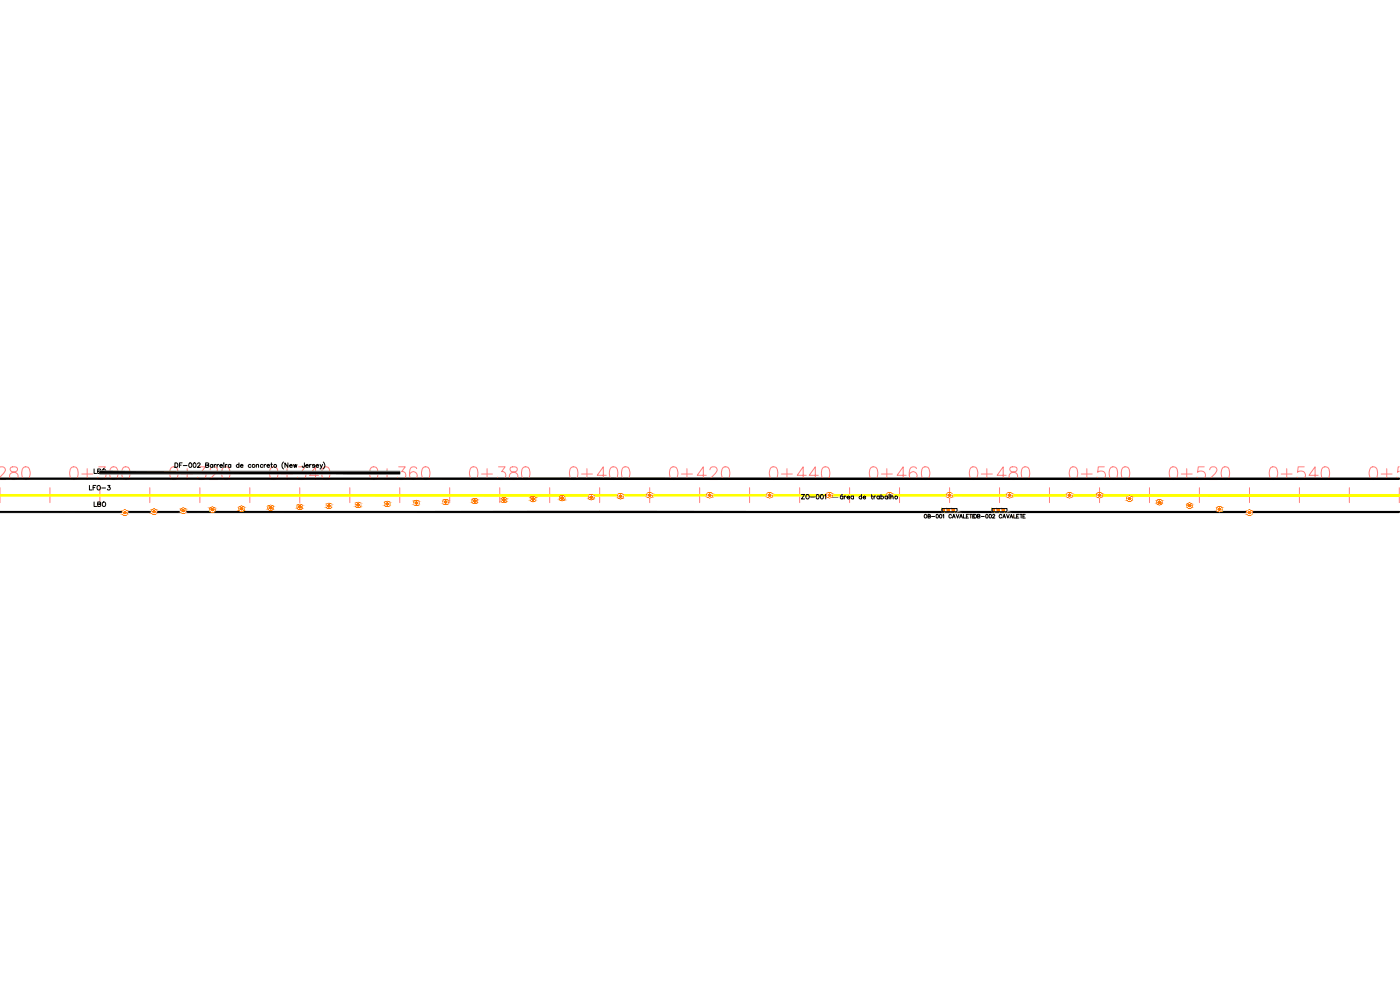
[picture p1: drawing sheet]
<svg xmlns="http://www.w3.org/2000/svg" width="420mm" height="297mm" viewBox="0 0 420 297" stroke-linecap="round" stroke-linejoin="round" font-family="sans-serif">
<defs><g id="words">
<g font-size="4.4">
<text x="27.2" y="143.2">LBO</text>
<text x="25.8" y="148.2">LFO-3</text>
<text x="27.2" y="153.1">LBO</text>
</g>
<text font-size="1.9" x="249.8" y="149.7">—</text>
</g></defs>
<!-- layer: SIN-DEMO-PISTA -->
<path d="M0 153.8h419.9M0 143.3h419.9M0 148.6h419.9" fill="none" stroke="#808080" stroke-width=".3"/>
<!-- layer: SIN-EIXO -->
<path d="M0 148.6h419.9" fill="none" stroke="#0ff" stroke-width=".3"/>
<!-- layer: C-ROAD-TEXT -->
<g fill="none" stroke="#ff7f7f" stroke-width=".3">
<path d="M0 140.2l.9-.1a.94 .94 0 0 1 .5 1.4l-1.4 1.7M0 143.9h1.8M0 146.3v4.5M3.3 140.2a.75 .75 0 0 0 .3 1.3 1.61 1.61 0 0 1 1.8 1.7 1.33 1.33 0 0 1-1.5 .7 1.33 1.33 0 0 1-1-1.3 1.81 1.81 0 0 1 1.8-1.1 .75 .75 0 0 0 .3-1.3l-.5-.1zM7.1 140.2a1.22 1.22 0 0 1 1.7 .6 3.1 3.1 0 0 1-.3 2.9 1.25 1.25 0 0 1-1.8-.5 3.2 3.2 0 0 1 .4-3zM15 146.3v4.5M21.5 140.2a1.27 1.27 0 0 1 1.8 .6 3.2 3.2 0 0 1-.4 2.9 1.27 1.27 0 0 1-1.8-.5 3.2 3.2 0 0 1 .4-3zM24.6 142.2h3.2M30 146.3v4.5M33.4 140.2a1.22 1.22 0 0 1 1.8 .6 3.1 3.1 0 0 1-.3 2.9 1.25 1.25 0 0 1-1.8-.5 3.2 3.2 0 0 1 .3-3zM37 140.2a1.25 1.25 0 0 1 1.9 .6 3.4 3.4 0 0 1-.4 2.9 1.25 1.25 0 0 1-1.8-.5 3.1 3.1 0 0 1 .3-3zM45 146.3v4.5"/>
<path d="M51.4 140.2a1.25 1.25 0 0 1 1.9 .6 3.1 3.1 0 0 1-.4 2.9 1.25 1.25 0 0 1-1.8-.5 3.4 3.4 0 0 1 .3-3zM54.5 142.2h3.3M56.2 140.6v3.3M59.6 140.1h2l-1.1 1.4a1.23 1.23 0 0 1 1.3 1.4 1.23 1.23 0 0 1-1.6 1l-.6-.2-.3-.5M60 146.3v4.5M63.1 141l.3-.8 1.1-.1a.94 .94 0 0 1 .6 1.4l-2.2 2.4h2.5M67.1 140.2a1.27 1.27 0 0 1 1.8 .6 3.2 3.2 0 0 1-.4 2.9 1.27 1.27 0 0 1-1.8-.5 3.2 3.2 0 0 1 .4-3zM75 146.3v4.5M81.4 140.2a1.27 1.27 0 0 1 1.9 .6 3.2 3.2 0 0 1-.4 2.9 1.27 1.27 0 0 1-1.8-.5 3.2 3.2 0 0 1 .3-3zM84.5 142.2h3.3M86.1 140.6v3.3M89.6 140.1h2l-1.1 1.4a1.22 1.22 0 0 1 1.3 1.4 1.22 1.22 0 0 1-1.6 1l-.6-.2-.4-.5"/>
<path d="M90 146.3v4.5M95.6 142.6h-2.7l1.8-2.5v3.8M97.1 140.2a1.22 1.22 0 0 1 1.7 .6 3.1 3.1 0 0 1-.3 2.9 1.25 1.25 0 0 1-1.8-.5 3.2 3.2 0 0 1 .4-3zM105 146.3v4.5M111.5 140.2a1.27 1.27 0 0 1 1.8 .6 3.2 3.2 0 0 1-.4 2.9 1.27 1.27 0 0 1-1.8-.5 3.2 3.2 0 0 1 .4-3zM114.6 142.2h3.2M116.2 140.6v3.3M119.6 140.1h2l-1.1 1.4a1.23 1.23 0 0 1 1.3 1.4 1.23 1.23 0 0 1-1.7 1l-.5-.2-.3-.5M120 146.3v4.5M125.1 140.6a1.09 1.09 0 0 0-1.1-.6 1.09 1.09 0 0 0-.9 .8 2.93 2.93 0 0 0 .3 2.9 1.17 1.17 0 0 0 1.7-.5 1.17 1.17 0 0 0-.7-1.6 1.17 1.17 0 0 0-1.5 1M127 140.2a1.25 1.25 0 0 1 1.9 .6 3.2 3.2 0 0 1-.4 2.9 1.22 1.22 0 0 1-1.8-.5 3.1 3.1 0 0 1 .3-3zM135 146.3v4.5"/>
<path d="M141.4 140.2a1.25 1.25 0 0 1 1.9 .6 3.4 3.4 0 0 1-.4 2.9 1.25 1.25 0 0 1-1.8-.5 3.1 3.1 0 0 1 .3-3zM144.5 142.2h3.3M146.2 140.6v3.3M149.6 140.1h2l-1.1 1.4a1.23 1.23 0 0 1 1.3 1.4 1.23 1.23 0 0 1-1.6 1l-.6-.2-.3-.5M150 146.3v4.5M153.2 140.2a.79 .79 0 0 0 .4 1.3 1.61 1.61 0 0 1 1.8 1.7 1.33 1.33 0 0 1-1.5 .7 1.33 1.33 0 0 1-1-1.3 1.81 1.81 0 0 1 1.8-1.1 .78 .78 0 0 0 .4-1.3l-.6-.1zM157.1 140.2a1.27 1.27 0 0 1 1.8 .6 3.2 3.2 0 0 1-.4 2.9 1.27 1.27 0 0 1-1.8-.5 3.2 3.2 0 0 1 .4-3zM165 146.3v4.5M171.4 140.2a1.27 1.27 0 0 1 1.9 .6 3.2 3.2 0 0 1-.4 2.9 1.27 1.27 0 0 1-1.8-.5 3.2 3.2 0 0 1 .3-3zM174.5 142.2h3.3M176.1 140.6v3.3M180 146.3v4.5"/>
<path d="M181.9 142.6h-2.7l1.9-2.5v3.8M183.4 140.2a1.27 1.27 0 0 1 1.9 .6 3.2 3.2 0 0 1-.4 2.9 1.27 1.27 0 0 1-1.9-.5 3.2 3.2 0 0 1 .4-3zM187 140.2a1.25 1.25 0 0 1 1.8 .6 3.1 3.1 0 0 1-.3 2.9 1.25 1.25 0 0 1-1.8-.5 3.4 3.4 0 0 1 .3-3zM195 146.3v4.5M201.5 140.2a1.22 1.22 0 0 1 1.7 .6 3.1 3.1 0 0 1-.3 2.9 1.25 1.25 0 0 1-1.8-.5 3.2 3.2 0 0 1 .4-3zM204.5 142.2h3.3M206.2 140.6v3.3M210 146.3v4.5M212 142.6h-2.7l1.8-2.5v3.8M213.1 141l.3-.8 1.1-.1a.94 .94 0 0 1 .6 1.4l-2.2 2.4h2.5M217 140.2a1.25 1.25 0 0 1 1.9 .6 3.2 3.2 0 0 1-.4 2.9 1.22 1.22 0 0 1-1.8-.5 3.1 3.1 0 0 1 .3-3zM225 146.3v4.5"/>
<path d="M231.4 140.2a1.25 1.25 0 0 1 1.9 .6 3.4 3.4 0 0 1-.4 2.9 1.25 1.25 0 0 1-1.8-.5 3.1 3.1 0 0 1 .3-3zM234.5 142.2h3.3M236.2 140.6v3.3M240 146.3v4.5M242 142.6h-2.7l1.7-2.5v3.8M245.6 142.6h-2.7l1.8-2.5v3.8M247.1 140.2a1.27 1.27 0 0 1 1.8 .6 3.2 3.2 0 0 1-.4 2.9 1.27 1.27 0 0 1-1.8-.5 3.2 3.2 0 0 1 .4-3zM255 146.3v4.5M261.5 140.2a1.27 1.27 0 0 1 1.8 .6 3.2 3.2 0 0 1-.4 2.9 1.27 1.27 0 0 1-1.8-.5 3.2 3.2 0 0 1 .4-3zM264.5 142.2h3.3M266.1 140.6v3.3M270 146.3v4.5"/>
<path d="M271.9 142.6h-2.7l1.9-2.5v3.8M275 140.6a1.11 1.11 0 0 0-1.6-.4 2.96 2.96 0 0 0 0 3.5 1.19 1.19 0 0 0 1.8-.5 1.19 1.19 0 0 0-.8-1.7 1.19 1.19 0 0 0-1.5 1.1M277 140.2a1.25 1.25 0 0 1 1.8 .6 3.1 3.1 0 0 1-.3 2.9 1.25 1.25 0 0 1-1.8-.5 3.4 3.4 0 0 1 .3-3zM285 146.3v4.5M291.5 140.2a1.22 1.22 0 0 1 1.7 .6 3.1 3.1 0 0 1-.3 2.9 1.25 1.25 0 0 1-1.8-.5 3.2 3.2 0 0 1 .4-3zM294.5 142.2h3.3M296.2 140.6v3.3M300 146.3v4.5M302 142.6h-2.7l1.8-2.5v3.8M303.2 140.2a.78 .78 0 0 0 .4 1.3 1.55 1.55 0 0 1 1.8 1.7 1.33 1.33 0 0 1-1.5 .7 1.33 1.33 0 0 1-1-1.3 1.81 1.81 0 0 1 1.8-1.1 .78 .78 0 0 0 .4-1.3l-.6-.1zM307 140.2a1.27 1.27 0 0 1 1.9 .6 3.2 3.2 0 0 1-.4 2.9 1.27 1.27 0 0 1-1.8-.5 3.2 3.2 0 0 1 .3-3zM315 146.3v4.5"/>
<path d="M321.4 140.2a1.25 1.25 0 0 1 1.9 .6 3.2 3.2 0 0 1-.4 2.9 1.22 1.22 0 0 1-1.8-.5 3.1 3.1 0 0 1 .3-3zM324.5 142.2h3.3M326.2 140.6v3.3M330 146.3v4.5M331.4 140.1h-1.8l-.2 1.6a1.34 1.34 0 0 1 2.1 0 1.34 1.34 0 0 1-.3 2 1.34 1.34 0 0 1-2-.5M333.4 140.2a1.27 1.27 0 0 1 1.8 .6 3.2 3.2 0 0 1-.3 2.9 1.27 1.27 0 0 1-1.9-.5 3.2 3.2 0 0 1 .4-3zM337.1 140.2a1.27 1.27 0 0 1 1.8 .6 3.2 3.2 0 0 1-.4 2.9 1.27 1.27 0 0 1-1.8-.5 3.2 3.2 0 0 1 .4-3zM345 146.3v4.5M351.5 140.2a1.27 1.27 0 0 1 1.8 .6 3.2 3.2 0 0 1-.4 2.9 1.27 1.27 0 0 1-1.8-.5 3.2 3.2 0 0 1 .4-3zM354.5 142.2h3.3M356.2 140.6v3.3M360 146.3v4.5"/>
<path d="M361.4 140.1h-1.8l-.2 1.6a1.35 1.35 0 0 1 2 0 1.35 1.35 0 0 1-.2 2 1.35 1.35 0 0 1-2-.5M363.1 141l.3-.8 1.1-.1a.94 .94 0 0 1 .5 1.4l-2.1 2.4h2.5M367 140.2a1.25 1.25 0 0 1 1.9 .6 3.4 3.4 0 0 1-.4 2.9 1.25 1.25 0 0 1-1.8-.5 3.1 3.1 0 0 1 .3-3zM375 146.3v4.5M381.4 140.2a1.25 1.25 0 0 1 1.8 .6 3.1 3.1 0 0 1-.3 2.9 1.25 1.25 0 0 1-1.8-.5 3.4 3.4 0 0 1 .3-3zM384.5 142.2h3.3M386.2 140.6v3.3M390 146.3v4.5M391.4 140.1h-1.8l-.2 1.6a1.35 1.35 0 0 1 2.1 0 1.35 1.35 0 0 1-.3 2 1.35 1.35 0 0 1-1.9-.5M395.6 142.6h-2.7l1.8-2.5v3.8M397 140.2a1.27 1.27 0 0 1 1.9 .6 3.2 3.2 0 0 1-.4 2.9 1.27 1.27 0 0 1-1.8-.5 3.2 3.2 0 0 1 .3-3zM405 146.3v4.5"/>
<path d="M411.4 140.2a1.25 1.25 0 0 1 1.9 .6 3.2 3.2 0 0 1-.4 2.9 1.22 1.22 0 0 1-1.8-.5 3.1 3.1 0 0 1 .3-3zM414.5 142.2h3.3M416.2 140.6v3.3M419.2 143.2l.7 .6M419.9 140.1h-.3l-.2 1.6 .5-.3M419.9 146.3v4.5"/>
</g>
<!-- layer: SIN-H-LFO-3 -->
<g fill="#ff0" stroke="#ff0" stroke-width=".3">
<path d="M0 148.4l180 .1z"/>
<path d="M0 148.7l180 .1z"/>
<path d="M180 148.4l239.9 .1zM180 148.4l239.9 .1z"/>
<path d="M0 148.4l180 .1zM0 148.4h180z"/>
<path d="M180 148.7l239.9 .1zM180 148.7l239.9 .1z"/>
<path d="M0 148.7l180 .1zM0 148.7h180z"/>
</g>
<!-- layer: SIN-H-LBO -->
<g fill="#000" stroke="#000" stroke-width=".3">
<path d="M0 143.6l180 .1zM0 153.5l180 .1zM180 143.5l239.9 .2zM180 153.4l239.9 .2z"/>
<path d="M0 143.6l180 .1v-.2zM0 143.5h180z"/>
<path d="M0 153.5l180 .1v-.2zM0 153.4h180z"/>
<path d="M180 143.7h239.9zM180 143.5l239.9 .2h-239.9z"/>
<path d="M180 153.6h239.9zM180 153.4l239.9 .2h-239.9z"/>
</g>
<!-- layer: SIN-O-OBRAS -->
<g fill="#ff7800" stroke="#ff7800" stroke-width=".3">
<path d="M46.1 153.3h.2z"/>
<path d="M46.1 153.8h.2z"/>
<path d="M72.4 152.4h.2z"/>
<path d="M72.4 152.9h.2z"/>
<path d="M98.6 151.5h.2z"/>
<path d="M98.6 152h.2z"/>
<path d="M107.4 151.2h.2z"/>
<path d="M107.4 151.8h.2z"/>
<path d="M124.9 150.7h.2z"/>
<path d="M124.9 151.2h.2z"/>
<path d="M133.6 150.4h.2z"/>
<path d="M133.6 150.9h.2z"/>
<path d="M159.9 150h.2z"/>
<path d="M186.1 148.6h.2z"/>
<path d="M186.1 149.1h.2z"/>
<path d="M212.9 148.3h.2z"/>
<path d="M212.9 148.8h.2z"/>
<path d="M230.9 148.3h.2z"/>
<path d="M230.9 148.8h.2z"/>
<path d="M320.9 148.3h.2z"/>
<path d="M320.9 148.8h.2z"/>
<path d="M338.9 149.4h.1z"/>
<path d="M338.9 149.9h.1z"/>
<path d="M347.8 150.9h.3z"/>
<path d="M365.9 152.5h.2z"/>
<path d="M365.9 153h.2z"/>
<path d="M37.4 153.1h.3zM37.3 153.1h.4z"/>
<path d="M37.3 153.1h.5zM37.1 153.1h.7z"/>
<path d="M37.1 153.1l.8 .1zM37 153.2h.9z"/>
<path d="M37 153.2l1 .1zM36.9 153.3h1.1z"/>
<path d="M36.9 153.3l1.2 .1zM36.9 153.3l1.2 .1h-1.3z"/>
<path d="M36.8 153.4l1.4 .2zM36.8 153.4l1.4 .2z"/>
<path d="M36.8 153.6l1.4 .1zM36.8 153.6l1.4 .1z"/>
<path d="M36.7 153.7l1.5 .1zM36.7 153.7l1.5 .1z"/>
<path d="M36.7 153.8l1.5 .2zM36.7 153.8l1.5 .2z"/>
<path d="M36.7 154h1.5zM36.7 154l1.5 .1z"/>
<path d="M36.8 154.1h1.4zM36.8 154.1l1.3 .1z"/>
<path d="M36.8 154.2h1.3zM36.8 154.2l1.2 .1z"/>
<path d="M36.9 154.3h1.1zM36.9 154.3l1 .1z"/>
<path d="M37 154.4h.9zM37 154.4l.8 .1z"/>
<path d="M37.1 154.5h.7zM37.1 154.5h.6z"/>
<path d="M37.3 154.5h.4zM37.3 154.5l.2 .1z"/>
<path d="M37.4 153.6h.2zM37.4 153.6h.2z"/>
<path d="M37.4 153.6h.2zM37.4 153.6h.2z"/>
<path d="M37.3 153.6l.4 .1zM37.3 153.6l.4 .1z"/>
<path d="M37.3 153.7h.4zM37.3 153.7h.4z"/>
<path d="M37.3 153.7h.4zM37.3 153.7h.4z"/>
<path d="M37.3 153.7l.4 .1zM37.3 153.7l.4 .1z"/>
<path d="M37.2 153.8h.6zM37.2 153.8h.6z"/>
<path d="M37.2 153.8h.6zM37.2 153.8l.5 .1z"/>
<path d="M37.2 153.9h.5zM37.2 153.9h.5z"/>
<path d="M37.3 153.9l.4 .1zM37.3 153.9l.4 .1z"/>
<path d="M37.3 154h.4zM37.3 154h.4z"/>
<path d="M37.3 154h.4zM37.3 154h.3z"/>
<path d="M37.3 154h.3zM37.3 154l.3 .1z"/>
<path d="M37.4 154.1h.2zM37.4 154.1h.1z"/>
<path d="M46.1 152.8h.3zM46 152.8h.4z"/>
<path d="M46 152.8l.6 .1zM45.9 152.9h.7z"/>
<path d="M45.9 152.9h.8zM45.8 152.9h.9z"/>
<path d="M45.8 152.9l1 .1zM45.8 152.9l1 .1z"/>
<path d="M45.7 153l1.2 .1zM45.7 153l1.2 .1h-1.3z"/>
<path d="M45.6 153.1l1.3 .2zM45.6 153.1l1.3 .2h-1.4z"/>
<path d="M45.5 153.3l1.4 .1zM45.5 153.3l1.4 .1z"/>
<path d="M45.5 153.4l1.5 .1zM45.5 153.4l1.5 .1z"/>
<path d="M45.5 153.5h1.5zM45.5 153.5l1.4 .2z"/>
<path d="M45.5 153.7l1.4 .1zM45.5 153.7l1.4 .1z"/>
<path d="M45.5 153.8h1.4zM45.5 153.8l1.4 .1z"/>
<path d="M45.6 153.9h1.3zM45.6 153.9l1.2 .1z"/>
<path d="M45.7 154h1.1zM45.7 154l1 .1z"/>
<path d="M45.8 154.1h.9zM45.8 154.1l.8 .1z"/>
<path d="M45.9 154.2h.7zM45.9 154.2h.5z"/>
<path d="M46 154.2h.4zM46 154.2l.3 .1z"/>
<path d="M46.1 153.3h.3zM46.1 153.3h.3z"/>
<path d="M46.1 153.3h.3zM46.1 153.3h.3z"/>
<path d="M46.1 153.3l.3 .1zM46.1 153.3l.3 .1z"/>
<path d="M46 153.4h.4zM46 153.4h.4z"/>
<path d="M46 153.4h.5zM46 153.4h.5z"/>
<path d="M46 153.4l.5 .1zM46 153.4l.5 .1z"/>
<path d="M46 153.5h.5zM46 153.5h.5z"/>
<path d="M46 153.5l.5 .1zM46 153.5l.5 .1z"/>
<path d="M46 153.6h.5zM46 153.6h.5z"/>
<path d="M46 153.6h.5zM46 153.6l.4 .1z"/>
<path d="M46 153.7h.4zM46 153.7h.4z"/>
<path d="M46 153.7h.4zM46 153.7h.4z"/>
<path d="M46.1 153.7h.3zM46.1 153.7l.3 .1z"/>
<path d="M46.1 153.8h.3zM46.1 153.8h.2z"/>
<path d="M54.9 152.5h.3zM54.8 152.5h.4z"/>
<path d="M54.8 152.5l.5 .1zM54.7 152.6h.6z"/>
<path d="M54.7 152.6h.7zM54.5 152.6h.9z"/>
<path d="M54.5 152.6l1 .1zM54.5 152.6l1 .1z"/>
<path d="M54.4 152.7l1.2 .2zM54.4 152.7l1.2 .2h-1.2z"/>
<path d="M54.4 152.9l1.3 .1zM54.4 152.9l1.3 .1h-1.4z"/>
<path d="M54.3 153l1.4 .1zM54.3 153l1.4 .1z"/>
<path d="M54.2 153.1l1.5 .1zM54.2 153.1l1.5 .1z"/>
<path d="M54.2 153.2l1.5 .2zM54.2 153.2l1.5 .2z"/>
<path d="M54.2 153.4l1.5 .1v-.1zM54.2 153.4l1.5 .1h-1.4z"/>
<path d="M54.3 153.5h1.4zM54.3 153.5l1.3 .2z"/>
<path d="M54.4 153.7h1.2zM54.4 153.7h1.1z"/>
<path d="M54.4 153.7h1.1zM54.4 153.7l1 .1z"/>
<path d="M54.5 153.8h.9zM54.5 153.8l.8 .1z"/>
<path d="M54.7 153.9h.6zM54.7 153.9l.5 .1z"/>
<path d="M54.8 154h.4zM54.8 154h.2z"/>
<path d="M54.9 153h.2zM54.9 153h.2z"/>
<path d="M54.9 153h.2zM54.8 153h.3z"/>
<path d="M54.8 153l.4 .1zM54.8 153l.4 .1z"/>
<path d="M54.8 153.1h.4zM54.8 153.1h.4z"/>
<path d="M54.7 153.1h.5zM54.7 153.1h.5z"/>
<path d="M54.7 153.1l.5 .1zM54.7 153.1l.5 .1z"/>
<path d="M54.7 153.2h.5zM54.7 153.2h.5z"/>
<path d="M54.7 153.2l.5 .1zM54.7 153.2l.5 .1z"/>
<path d="M54.7 153.3h.5zM54.7 153.3h.5z"/>
<path d="M54.7 153.3l.5 .1zM54.7 153.3l.5 .1z"/>
<path d="M54.7 153.4h.5zM54.7 153.4h.5z"/>
<path d="M54.8 153.4h.4zM54.8 153.4h.3z"/>
<path d="M54.8 153.4h.3zM54.8 153.4l.3 .1z"/>
<path d="M54.9 153.5h.2zM54.9 153.5h.1z"/>
<path d="M63.7 152.2h.2zM63.5 152.2h.4z"/>
<path d="M63.5 152.2l.6 .1zM63.4 152.3h.7z"/>
<path d="M63.4 152.3h.8zM63.4 152.3h.8z"/>
<path d="M63.3 152.3l1 .1zM63.2 152.4h1.1z"/>
<path d="M63.2 152.4l1.1 .2zM63.2 152.4l1.1 .2h-1.2z"/>
<path d="M63.1 152.6l1.3 .1zM63.1 152.6l1.3 .1z"/>
<path d="M63 152.7l1.5 .1zM63 152.7l1.5 .1z"/>
<path d="M63 152.8l1.5 .1zM63 152.8l1.5 .1z"/>
<path d="M63 152.9l1.5 .2v-.2zM63 152.9l1.5 .2h-1.5z"/>
<path d="M63 153.1h1.5zM63 153.1l1.4 .1z"/>
<path d="M63 153.2h1.4zM63 153.2l1.3 .2z"/>
<path d="M63.1 153.4h1.2zM63.1 153.4h1.2z"/>
<path d="M63.2 153.4h1.1zM63.2 153.4l1 .1z"/>
<path d="M63.3 153.5h.9zM63.3 153.5l.8 .1z"/>
<path d="M63.4 153.6h.7zM63.4 153.6l.5 .1z"/>
<path d="M63.5 153.7h.4zM63.5 153.7h.3z"/>
<path d="M63.7 152.7h.1zM63.7 152.7h.1z"/>
<path d="M63.6 152.7h.3zM63.6 152.7h.3z"/>
<path d="M63.6 152.7l.3 .1zM63.5 152.8h.4z"/>
<path d="M63.5 152.8h.5zM63.5 152.8h.5z"/>
<path d="M63.5 152.8l.5 .1zM63.5 152.8l.5 .1z"/>
<path d="M63.5 152.9h.5zM63.5 152.9h.5z"/>
<path d="M63.5 152.9h.5zM63.5 152.9h.5z"/>
<path d="M63.5 152.9h.5zM63.5 152.9l.5 .1z"/>
<path d="M63.5 153l.5 .1zM63.5 153l.5 .1z"/>
<path d="M63.5 153.1h.5zM63.5 153.1h.5z"/>
<path d="M63.5 153.1h.5zM63.5 153.1h.4z"/>
<path d="M63.5 153.1h.4zM63.5 153.1h.4z"/>
<path d="M63.6 153.1h.3zM63.6 153.1l.2 .1z"/>
<path d="M63.6 153.2h.2zM63.6 153.2h.2z"/>
<path d="M72.4 151.9h.3zM72.3 151.9h.4z"/>
<path d="M72.3 151.9l.5 .1zM72.1 152h.7z"/>
<path d="M72.1 152h.8zM72 152h.9z"/>
<path d="M72 152l1 .2zM72 152l1 .2h-1.1z"/>
<path d="M71.9 152.2l1.2 .1zM71.8 152.3h1.3z"/>
<path d="M71.8 152.3l1.4 .1zM71.8 152.3l1.4 .1z"/>
<path d="M71.8 152.4l1.4 .1zM71.8 152.4l1.4 .1z"/>
<path d="M71.8 152.5l1.4 .1zM71.8 152.5l1.4 .1z"/>
<path d="M71.7 152.6l1.5 .2v-.2zM71.7 152.6l1.5 .2h-1.4z"/>
<path d="M71.8 152.8l1.4 .1zM71.8 152.8l1.4 .1z"/>
<path d="M71.8 152.9h1.4zM71.8 152.9l1.3 .2z"/>
<path d="M71.8 153.1h1.3zM71.8 153.1h1.2z"/>
<path d="M71.9 153.1h1.1zM71.9 153.1l1 .2z"/>
<path d="M72 153.3h.9zM72 153.3h.8z"/>
<path d="M72.1 153.3h.7zM72.1 153.3l.6 .1z"/>
<path d="M72.3 153.4h.4zM72.3 153.4h.3z"/>
<path d="M72.4 152.4h.2zM72.3 152.4h.3z"/>
<path d="M72.3 152.4h.3zM72.3 152.4h.3z"/>
<path d="M72.3 152.4l.4 .1zM72.3 152.4l.4 .1z"/>
<path d="M72.3 152.5h.4zM72.3 152.5h.4z"/>
<path d="M72.3 152.5l.4 .1zM72.3 152.5l.4 .1z"/>
<path d="M72.2 152.6h.5zM72.2 152.6h.5z"/>
<path d="M72.2 152.6h.5zM72.2 152.6h.5z"/>
<path d="M72.2 152.6l.5 .1zM72.2 152.6l.5 .1z"/>
<path d="M72.2 152.7l.5 .1zM72.2 152.7l.5 .1z"/>
<path d="M72.2 152.8h.5zM72.2 152.8h.5z"/>
<path d="M72.3 152.8l.4 .1zM72.3 152.8l.4 .1z"/>
<path d="M72.3 152.9h.4zM72.3 152.9h.3z"/>
<path d="M72.3 152.9h.3zM72.3 152.9h.3z"/>
<path d="M72.3 152.9h.3zM72.3 152.9h.3z"/>
<path d="M81.2 151.6l.2 .1zM81 151.7h.4z"/>
<path d="M81 151.7h.6zM80.9 151.7h.7z"/>
<path d="M80.9 151.7l.8 .1zM80.8 151.8h.9z"/>
<path d="M80.8 151.8l1 .1zM80.8 151.8l1 .1h-1.1z"/>
<path d="M80.7 151.9l1.2 .1zM80.7 151.9l1.2 .1z"/>
<path d="M80.6 152l1.3 .1zM80.6 152l1.3 .1h-1.4z"/>
<path d="M80.5 152.1l1.5 .1zM80.5 152.1l1.5 .1z"/>
<path d="M80.5 152.2l1.5 .2v-.2zM80.5 152.2l1.5 .2h-1.5z"/>
<path d="M80.5 152.4l1.5 .1zM80.5 152.4l1.5 .1z"/>
<path d="M80.5 152.5h1.5zM80.5 152.5l1.4 .1z"/>
<path d="M80.5 152.6h1.4zM80.5 152.6l1.4 .2z"/>
<path d="M80.6 152.8h1.3zM80.6 152.8l1.2 .1z"/>
<path d="M80.7 152.9h1.1zM80.7 152.9l1 .1z"/>
<path d="M80.8 153h.9zM80.8 153h.8z"/>
<path d="M80.9 153h.7zM80.9 153l.5 .1z"/>
<path d="M81 153.1h.4zM81 153.1h.3z"/>
<path d="M81.2 152.1h.2zM81.1 152.1h.3z"/>
<path d="M81.1 152.1l.3 .1zM81.1 152.1l.3 .1z"/>
<path d="M81.1 152.2h.3zM81 152.2h.4z"/>
<path d="M81 152.2h.4zM81 152.2h.4z"/>
<path d="M81 152.2l.5 .1zM81 152.2l.5 .1z"/>
<path d="M81 152.3h.5zM81 152.3h.5z"/>
<path d="M81 152.3l.5 .1zM81 152.3l.5 .1z"/>
<path d="M81 152.4h.5zM81 152.4h.5z"/>
<path d="M81 152.4l.5 .1zM81 152.4l.5 .1z"/>
<path d="M81 152.5h.5zM81 152.5h.4z"/>
<path d="M81 152.5h.4zM81 152.5l.4 .1z"/>
<path d="M81 152.6h.4zM81 152.6h.4z"/>
<path d="M81.1 152.6h.3zM81.1 152.6h.3z"/>
<path d="M81.1 152.6h.3zM81.1 152.6h.2z"/>
<path d="M89.9 151.3l.3 .1zM89.8 151.4h.4z"/>
<path d="M89.8 151.4h.5zM89.7 151.4h.6z"/>
<path d="M89.7 151.4l.7 .1zM89.5 151.5h.9z"/>
<path d="M89.5 151.5l1.1 .1zM89.4 151.6h1.2z"/>
<path d="M89.4 151.6l1.2 .1zM89.3 151.7h1.3z"/>
<path d="M89.3 151.7l1.4 .1zM89.3 151.7l1.4 .1z"/>
<path d="M89.3 151.8l1.4 .1zM89.3 151.8l1.4 .1z"/>
<path d="M89.2 151.9l1.5 .2v-.2zM89.2 151.9l1.5 .2h-1.5z"/>
<path d="M89.2 152.1l1.5 .1zM89.2 152.1l1.5 .1z"/>
<path d="M89.2 152.2h1.5zM89.2 152.2l1.5 .1z"/>
<path d="M89.3 152.3h1.4zM89.3 152.3l1.3 .2z"/>
<path d="M89.3 152.5h1.3zM89.3 152.5l1.3 .1z"/>
<path d="M89.4 152.6h1.2zM89.4 152.6l1 .1z"/>
<path d="M89.5 152.7h.9zM89.5 152.7l.8 .1z"/>
<path d="M89.7 152.8h.6zM89.7 152.8h.5z"/>
<path d="M89.8 152.8h.4zM89.8 152.8h.2z"/>
<path d="M89.9 151.8h.2zM89.9 151.8h.2z"/>
<path d="M89.9 151.8l.2 .1zM89.9 151.8l.2 .1z"/>
<path d="M89.8 151.9h.4zM89.8 151.9h.4z"/>
<path d="M89.8 151.9h.4zM89.7 151.9h.5z"/>
<path d="M89.7 151.9l.5 .1zM89.7 151.9l.5 .1z"/>
<path d="M89.7 152h.6zM89.7 152h.6z"/>
<path d="M89.7 152l.6 .1zM89.7 152l.6 .1z"/>
<path d="M89.7 152.1h.6zM89.7 152.1h.6z"/>
<path d="M89.7 152.1h.6zM89.7 152.1l.5 .1z"/>
<path d="M89.7 152.2h.5zM89.7 152.2h.5z"/>
<path d="M89.7 152.2h.5zM89.7 152.2l.5 .1z"/>
<path d="M89.8 152.3h.4zM89.8 152.3h.3z"/>
<path d="M89.8 152.3h.3zM89.8 152.3h.3z"/>
<path d="M89.9 152.3h.2zM89.9 152.3h.1z"/>
<path d="M98.6 151l.3 .1zM98.5 151.1h.4z"/>
<path d="M98.5 151.1h.6zM98.4 151.1h.7z"/>
<path d="M98.4 151.1l.8 .1zM98.3 151.2h.9z"/>
<path d="M98.3 151.2l1 .1zM98.2 151.3h1.1z"/>
<path d="M98.2 151.3l1.2 .1zM98.2 151.3l1.2 .1z"/>
<path d="M98.1 151.4l1.3 .1zM98.1 151.4l1.3 .1z"/>
<path d="M98 151.5l1.5 .2-.1-.2zM98 151.5l1.5 .2h-1.5z"/>
<path d="M98 151.7l1.5 .1zM98 151.7l1.5 .1z"/>
<path d="M98 151.8l1.5 .1zM98 151.8l1.5 .1z"/>
<path d="M98 151.9h1.5zM98 151.9l1.4 .1z"/>
<path d="M98 152h1.4zM98 152l1.4 .2z"/>
<path d="M98.1 152.2h1.3zM98.1 152.2l1.2 .1z"/>
<path d="M98.2 152.3h1.1zM98.2 152.3l1 .1z"/>
<path d="M98.3 152.4h.9zM98.3 152.4l.8 .1z"/>
<path d="M98.4 152.5h.7zM98.4 152.5h.5z"/>
<path d="M98.5 152.5h.4zM98.5 152.5h.3z"/>
<path d="M98.6 151.5h.2zM98.6 151.5h.2z"/>
<path d="M98.6 151.5l.3 .1zM98.6 151.6h.3z"/>
<path d="M98.6 151.6h.3zM98.6 151.6h.3z"/>
<path d="M98.6 151.6l.3 .1zM98.6 151.6l.3 .1z"/>
<path d="M98.5 151.7h.5zM98.5 151.7h.5z"/>
<path d="M98.5 151.7l.5 .1zM98.5 151.7l.5 .1z"/>
<path d="M98.5 151.8h.5zM98.5 151.8h.5z"/>
<path d="M98.5 151.8h.5zM98.5 151.8h.5z"/>
<path d="M98.5 151.8l.5 .1zM98.5 151.8l.5 .1z"/>
<path d="M98.5 151.9h.5zM98.5 151.9h.4z"/>
<path d="M98.5 151.9l.4 .1zM98.5 151.9l.4 .1z"/>
<path d="M98.6 152h.3zM98.6 152h.3z"/>
<path d="M98.6 152h.3zM98.6 152h.2z"/>
<path d="M98.6 152h.2zM98.6 152h.2z"/>
<path d="M107.4 150.7l.3 .1zM107.3 150.8h.4z"/>
<path d="M107.3 150.8h.5zM107.1 150.8h.7z"/>
<path d="M107.1 150.8l.8 .1zM107 150.9h.9z"/>
<path d="M107 150.9l1 .1zM107 150.9l1 .1z"/>
<path d="M106.9 151l1.2 .1zM106.9 151l1.2 .1h-1.3z"/>
<path d="M106.8 151.1l1.4 .1zM106.8 151.1l1.4 .1z"/>
<path d="M106.8 151.2l1.4 .2v-.2zM106.8 151.2l1.4 .2h-1.5z"/>
<path d="M106.7 151.4l1.5 .1zM106.7 151.4l1.5 .1z"/>
<path d="M106.7 151.5h1.5zM106.7 151.5l1.5 .1z"/>
<path d="M106.7 151.6h1.5zM106.7 151.6l1.5 .2z"/>
<path d="M106.8 151.8h1.4zM106.8 151.8l1.3 .1z"/>
<path d="M106.8 151.9h1.3zM106.8 151.9l1.2 .1z"/>
<path d="M106.9 152h1.1zM106.9 152l1 .1z"/>
<path d="M107 152.1h.9zM107 152.1l.8 .1z"/>
<path d="M107.1 152.2h.7zM107.1 152.2h.6z"/>
<path d="M107.3 152.2h.4zM107.3 152.2l.2 .1z"/>
<path d="M107.4 151.2h.2zM107.4 151.2h.2z"/>
<path d="M107.4 151.2l.3 .1zM107.4 151.2l.3 .1z"/>
<path d="M107.3 151.3h.4zM107.3 151.3h.4z"/>
<path d="M107.3 151.3l.4 .1zM107.3 151.3l.4 .1z"/>
<path d="M107.3 151.4h.4zM107.3 151.4h.4z"/>
<path d="M107.2 151.4l.5 .1zM107.2 151.4l.5 .1z"/>
<path d="M107.2 151.5h.5zM107.2 151.5h.5z"/>
<path d="M107.2 151.5h.5zM107.2 151.5h.5z"/>
<path d="M107.2 151.5l.5 .1zM107.2 151.5l.5 .1z"/>
<path d="M107.2 151.6h.5zM107.2 151.6h.5z"/>
<path d="M107.3 151.6h.4zM107.3 151.6l.4 .1z"/>
<path d="M107.3 151.7h.4zM107.3 151.7h.4z"/>
<path d="M107.3 151.7h.4zM107.3 151.7h.3z"/>
<path d="M107.4 151.7h.2zM107.4 151.7l.2 .1z"/>
<path d="M116.2 150.4l.2 .1zM116 150.5h.4z"/>
<path d="M116 150.5h.5zM115.9 150.5h.6z"/>
<path d="M115.9 150.5l.8 .1zM115.8 150.6h.9z"/>
<path d="M115.8 150.6l1 .1zM115.7 150.7h1.1z"/>
<path d="M115.7 150.7l1.2 .1zM115.7 150.7l1.2 .1h-1.3z"/>
<path d="M115.6 150.8l1.3 .1zM115.6 150.8l1.3 .1z"/>
<path d="M115.5 150.9l1.5 .2zM115.5 150.9l1.5 .2z"/>
<path d="M115.5 151.1l1.5 .1zM115.5 151.1l1.5 .1z"/>
<path d="M115.5 151.2l1.5 .1zM115.5 151.2l1.5 .1z"/>
<path d="M115.5 151.3h1.5zM115.5 151.3l1.4 .2z"/>
<path d="M115.5 151.5h1.4zM115.5 151.5l1.4 .1z"/>
<path d="M115.6 151.6h1.3zM115.6 151.6l1.2 .1z"/>
<path d="M115.7 151.7h1.1zM115.7 151.7l1 .1z"/>
<path d="M115.8 151.8h.9zM115.8 151.8l.7 .1z"/>
<path d="M115.9 151.9h.6zM115.9 151.9h.5z"/>
<path d="M116 151.9h.4zM116 151.9l.3 .1z"/>
<path d="M116.2 150.9h.1zM116.1 150.9h.2z"/>
<path d="M116.1 150.9l.3 .1zM116.1 151h.3z"/>
<path d="M116.1 151h.3zM116.1 151h.3z"/>
<path d="M116 151l.5 .1zM116 151l.5 .1z"/>
<path d="M116 151.1h.5zM116 151.1h.5z"/>
<path d="M116 151.1l.5 .1zM116 151.2h.5z"/>
<path d="M116 151.2h.5zM116 151.2h.5z"/>
<path d="M116 151.2h.5zM116 151.2h.5z"/>
<path d="M116 151.2h.5zM116 151.2l.5 .1z"/>
<path d="M116 151.3h.5zM116 151.3h.5z"/>
<path d="M116 151.3h.5zM116 151.3l.4 .1z"/>
<path d="M116 151.4h.4zM116 151.4h.4z"/>
<path d="M116.1 151.4h.3zM116.1 151.4l.2 .1z"/>
<path d="M116.1 151.5h.2zM116.1 151.5h.2z"/>
<path d="M124.9 150.1l.3 .1zM124.8 150.2h.4z"/>
<path d="M124.8 150.2h.5zM124.6 150.2h.7z"/>
<path d="M124.6 150.2l.8 .1zM124.6 150.2l.8 .1z"/>
<path d="M124.5 150.3l1 .1zM124.4 150.4h1.1z"/>
<path d="M124.4 150.4l1.2 .1zM124.4 150.4l1.2 .1h-1.3z"/>
<path d="M124.3 150.5l1.4 .2zM124.3 150.5l1.4 .2z"/>
<path d="M124.3 150.7l1.4 .1zM124.3 150.7l1.4 .1z"/>
<path d="M124.2 150.8l1.5 .1zM124.2 150.8l1.5 .1z"/>
<path d="M124.2 150.9l1.5 .1zM124.2 150.9l1.5 .1z"/>
<path d="M124.2 151l1.5 .2v-.2zM124.2 151l1.5 .2h-1.4z"/>
<path d="M124.3 151.2h1.4zM124.3 151.2l1.3 .1z"/>
<path d="M124.3 151.3h1.3zM124.3 151.3l1.2 .1z"/>
<path d="M124.4 151.4h1.1zM124.4 151.4l1 .1z"/>
<path d="M124.5 151.5h.9zM124.5 151.5l.8 .1z"/>
<path d="M124.6 151.6h.7zM124.6 151.6h.6z"/>
<path d="M124.8 151.6h.4zM124.8 151.6l.3 .1z"/>
<path d="M124.9 150.7h.2zM124.9 150.7h.2z"/>
<path d="M124.8 150.7h.3zM124.8 150.7h.3z"/>
<path d="M124.8 150.7h.4zM124.8 150.7h.4z"/>
<path d="M124.8 150.7l.4 .1zM124.8 150.8h.4z"/>
<path d="M124.8 150.8h.4zM124.8 150.8h.4z"/>
<path d="M124.7 150.8l.5 .1zM124.7 150.8l.5 .1z"/>
<path d="M124.7 150.9h.5zM124.7 150.9h.5z"/>
<path d="M124.7 150.9h.5zM124.7 150.9h.5z"/>
<path d="M124.7 150.9l.5 .1zM124.7 150.9l.5 .1z"/>
<path d="M124.7 151h.5zM124.7 151h.5z"/>
<path d="M124.8 151l.4 .1zM124.8 151l.4 .1z"/>
<path d="M124.8 151.1h.4zM124.8 151.1h.3z"/>
<path d="M124.8 151.1h.3zM124.8 151.1l.3 .1z"/>
<path d="M124.8 151.2h.3zM124.8 151.2h.3z"/>
<path d="M133.6 149.9h.3zM133.5 149.9h.4z"/>
<path d="M133.5 149.9h.6zM133.4 149.9h.7z"/>
<path d="M133.4 149.9l.8 .1zM133.3 150h.9z"/>
<path d="M133.3 150l1 .1zM133.3 150l1 .1z"/>
<path d="M133.2 150.1l1.2 .1zM133.2 150.1l1.2 .1h-1.3z"/>
<path d="M133.1 150.2l1.3 .2zM133.1 150.2l1.3 .2h-1.4z"/>
<path d="M133 150.4l1.5 .1zM133 150.4l1.5 .1z"/>
<path d="M133 150.5l1.5 .1zM133 150.5l1.5 .1z"/>
<path d="M133 150.6h1.5zM133 150.6l1.5 .1z"/>
<path d="M133 150.7l1.4 .2 .1-.2zM133 150.7l1.4 .2h-1.4z"/>
<path d="M133 150.9h1.4zM133 150.9l1.4 .1z"/>
<path d="M133.1 151h1.3zM133.1 151l1.2 .1z"/>
<path d="M133.2 151.1h1.1zM133.2 151.1l1 .1z"/>
<path d="M133.3 151.2h.9zM133.3 151.2l.8 .1z"/>
<path d="M133.4 151.3h.7zM133.4 151.3h.5z"/>
<path d="M133.5 151.3h.4zM133.5 151.3l.3 .1z"/>
<path d="M133.6 150.4h.3zM133.6 150.4h.3z"/>
<path d="M133.6 150.4h.3zM133.6 150.4h.3z"/>
<path d="M133.6 150.4h.3zM133.6 150.4h.3z"/>
<path d="M133.5 150.4l.4 .1zM133.5 150.4l.4 .1z"/>
<path d="M133.5 150.5h.5zM133.5 150.5h.5z"/>
<path d="M133.5 150.5l.5 .1zM133.5 150.5l.5 .1z"/>
<path d="M133.5 150.6h.5zM133.5 150.6h.5z"/>
<path d="M133.5 150.6l.5 .1zM133.5 150.6l.5 .1z"/>
<path d="M133.5 150.7h.5zM133.5 150.7h.5z"/>
<path d="M133.5 150.7h.5zM133.5 150.7h.4z"/>
<path d="M133.5 150.7h.4zM133.5 150.7l.4 .1z"/>
<path d="M133.5 150.8h.4zM133.5 150.8h.4z"/>
<path d="M133.6 150.8h.3zM133.6 150.8l.3 .1z"/>
<path d="M133.6 150.9h.3zM133.6 150.9h.2z"/>
<path d="M142.4 149.6h.3zM142.3 149.6h.4z"/>
<path d="M142.3 149.6h.5zM142.2 149.6h.6z"/>
<path d="M142.2 149.6l.7 .1zM142 149.7h.9z"/>
<path d="M142 149.7l1 .1zM141.9 149.8h1.1z"/>
<path d="M141.9 149.8l1.2 .1zM141.9 149.8l1.2 .1h-1.3z"/>
<path d="M141.8 149.9l1.4 .2zM141.8 149.9l1.4 .2z"/>
<path d="M141.8 150.1l1.4 .1zM141.8 150.1l1.4 .1z"/>
<path d="M141.7 150.2l1.5 .1zM141.7 150.2l1.5 .1z"/>
<path d="M141.7 150.3l1.5 .2v-.2zM141.7 150.3l1.5 .2h-1.5z"/>
<path d="M141.7 150.5h1.5zM141.7 150.5l1.5 .1z"/>
<path d="M141.8 150.6h1.4zM141.8 150.6l1.3 .1z"/>
<path d="M141.8 150.7h1.3zM141.8 150.7l1.2 .1z"/>
<path d="M141.9 150.8h1.1zM141.9 150.8l1 .1z"/>
<path d="M142 150.9h.9zM142 150.9l.8 .1z"/>
<path d="M142.2 151h.6zM142.2 151h.5z"/>
<path d="M142.3 151h.4zM142.3 151l.2 .1z"/>
<path d="M142.4 150.1h.2zM142.4 150.1h.2z"/>
<path d="M142.4 150.1h.2zM142.3 150.1h.3z"/>
<path d="M142.3 150.1h.4zM142.3 150.1h.4z"/>
<path d="M142.3 150.1l.4 .1zM142.3 150.1l.4 .1z"/>
<path d="M142.2 150.2h.5zM142.2 150.2h.5z"/>
<path d="M142.2 150.2l.5 .1zM142.2 150.2l.5 .1z"/>
<path d="M142.2 150.3h.5zM142.2 150.3h.5z"/>
<path d="M142.2 150.3l.5 .1zM142.2 150.3l.5 .1z"/>
<path d="M142.2 150.4h.5zM142.2 150.4h.5z"/>
<path d="M142.2 150.4l.5 .1zM142.2 150.4l.5 .1z"/>
<path d="M142.2 150.5h.5zM142.2 150.5h.5z"/>
<path d="M142.3 150.5h.4zM142.3 150.5h.3z"/>
<path d="M142.3 150.5h.3zM142.3 150.5l.3 .1z"/>
<path d="M142.4 150.6h.2zM142.4 150.6h.1z"/>
<path d="M151.2 149.3h.2zM151 149.3h.4z"/>
<path d="M151 149.3l.6 .1zM150.9 149.4h.7z"/>
<path d="M150.9 149.4h.8zM150.8 149.4h.9z"/>
<path d="M150.8 149.4l1 .1zM150.8 149.4l1 .1h-1.1z"/>
<path d="M150.7 149.5l1.1 .1zM150.7 149.5l1.1 .1z"/>
<path d="M150.6 149.6l1.3 .2zM150.6 149.6l1.3 .2z"/>
<path d="M150.5 149.8l1.5 .1zM150.5 149.8l1.5 .1z"/>
<path d="M150.5 149.9l1.5 .1zM150.5 149.9l1.5 .1z"/>
<path d="M150.5 150l1.5 .2v-.2zM150.5 150l1.5 .2h-1.5z"/>
<path d="M150.5 150.2h1.5zM150.5 150.2l1.4 .1z"/>
<path d="M150.5 150.3h1.4zM150.5 150.3l1.3 .1z"/>
<path d="M150.6 150.4h1.2zM150.6 150.4l1.2 .1z"/>
<path d="M150.7 150.5h1.1zM150.7 150.5l1 .2z"/>
<path d="M150.8 150.7h.9zM150.8 150.7h.8z"/>
<path d="M150.9 150.7h.7zM150.9 150.7h.5z"/>
<path d="M151 150.7h.4zM151 150.7l.3 .1z"/>
<path d="M151.2 149.8h.1zM151.1 149.8h.2z"/>
<path d="M151.1 149.8h.3zM151.1 149.8h.3z"/>
<path d="M151.1 149.8h.3zM151 149.8h.4z"/>
<path d="M151 149.8l.5 .1zM151 149.8l.5 .1z"/>
<path d="M151 149.9h.5zM151 149.9h.5z"/>
<path d="M151 149.9l.5 .1zM151 149.9l.5 .1z"/>
<path d="M151 150h.5zM151 150h.5z"/>
<path d="M151 150l.5 .1zM151 150l.5 .1z"/>
<path d="M151 150.1h.5zM151 150.1h.5z"/>
<path d="M151 150.1l.5 .1zM151 150.1l.5 .1z"/>
<path d="M151 150.2h.5zM151 150.2h.4z"/>
<path d="M151 150.2h.4zM151 150.2h.4z"/>
<path d="M151.1 150.2h.3zM151.1 150.2l.2 .1z"/>
<path d="M151.1 150.3h.2zM151.1 150.3h.2z"/>
<path d="M159.9 149h.3zM159.8 149h.4z"/>
<path d="M159.8 149l.5 .1zM159.6 149.1h.7z"/>
<path d="M159.6 149.1h.8zM159.5 149.1h.9z"/>
<path d="M159.5 149.1l1 .2zM159.5 149.1l1 .2h-1.1z"/>
<path d="M159.4 149.3h1.2zM159.4 149.3h1.2z"/>
<path d="M159.3 149.3l1.4 .2zM159.3 149.3l1.4 .2h-1.4z"/>
<path d="M159.3 149.5l1.4 .1zM159.3 149.5l1.4 .1z"/>
<path d="M159.3 149.6l1.4 .2v-.2zM159.3 149.6l1.4 .2h-1.5z"/>
<path d="M159.2 149.8h1.5zM159.2 149.8l1.5 .1z"/>
<path d="M159.3 149.9h1.4zM159.3 149.9l1.4 .1z"/>
<path d="M159.3 150h1.4zM159.3 150l1.3 .1z"/>
<path d="M159.3 150.1h1.3zM159.3 150.1l1.2 .1z"/>
<path d="M159.4 150.2h1.1zM159.4 150.2l1 .2z"/>
<path d="M159.5 150.4h.9zM159.5 150.4h.8z"/>
<path d="M159.6 150.4h.7zM159.6 150.4l.6 .1z"/>
<path d="M159.8 150.5h.4zM159.8 150.5h.3z"/>
<path d="M159.9 149.5h.2zM159.9 149.5h.2z"/>
<path d="M159.9 149.5h.2zM159.9 149.5h.2z"/>
<path d="M159.8 149.5h.4zM159.8 149.5h.4z"/>
<path d="M159.8 149.5l.4 .1zM159.8 149.5l.4 .1z"/>
<path d="M159.8 149.6h.4zM159.8 149.6h.4z"/>
<path d="M159.7 149.6l.5 .1zM159.7 149.6l.5 .1z"/>
<path d="M159.7 149.7l.5 .1zM159.7 149.7l.5 .1z"/>
<path d="M159.7 149.8h.5zM159.7 149.8h.5z"/>
<path d="M159.7 149.8h.5zM159.7 149.8h.5z"/>
<path d="M159.7 149.8h.5zM159.7 149.8l.5 .1z"/>
<path d="M159.8 149.9h.4zM159.8 149.9h.4z"/>
<path d="M159.8 149.9h.4zM159.8 149.9h.3z"/>
<path d="M159.8 149.9h.3zM159.8 149.9l.3 .1z"/>
<path d="M159.9 150h.2zM159.9 150h.2z"/>
<path d="M168.7 148.7h.2zM168.5 148.7h.4z"/>
<path d="M168.5 148.7l.6 .1zM168.4 148.8h.7z"/>
<path d="M168.4 148.8l.8 .1zM168.3 148.9h.9z"/>
<path d="M168.3 148.9l1 .1zM168.3 148.9l1 .1z"/>
<path d="M168.2 149h1.2zM168.2 149h1.2z"/>
<path d="M168.1 149l1.3 .2zM168.1 149l1.3 .2h-1.4z"/>
<path d="M168 149.2l1.5 .1zM168 149.2l1.5 .1z"/>
<path d="M168 149.3l1.5 .2v-.2zM168 149.3l1.5 .2h-1.5z"/>
<path d="M168 149.5l1.5 .1zM168 149.5l1.5 .1z"/>
<path d="M168 149.6h1.5zM168 149.6l1.4 .1z"/>
<path d="M168 149.7h1.4zM168 149.7l1.4 .1z"/>
<path d="M168.1 149.8h1.3zM168.1 149.8l1.2 .2z"/>
<path d="M168.2 150h1.1zM168.2 150l1 .1z"/>
<path d="M168.3 150.1h.9zM168.3 150.1h.8z"/>
<path d="M168.4 150.1h.7zM168.4 150.1l.5 .1z"/>
<path d="M168.5 150.2h.4zM168.5 150.2h.3z"/>
<path d="M168.7 149.2h.1zM168.6 149.2h.2z"/>
<path d="M168.6 149.2l.3 .1zM168.6 149.2l.3 .1z"/>
<path d="M168.6 149.3h.3zM168.5 149.3h.4z"/>
<path d="M168.5 149.3h.5zM168.5 149.3h.5z"/>
<path d="M168.5 149.3h.5zM168.5 149.3h.5z"/>
<path d="M168.5 149.3l.5 .1zM168.5 149.3l.5 .1z"/>
<path d="M168.5 149.4l.5 .1zM168.5 149.4l.5 .1z"/>
<path d="M168.4 149.5h.6zM168.4 149.5h.6z"/>
<path d="M168.5 149.5h.5zM168.5 149.5h.5z"/>
<path d="M168.5 149.5l.5 .1zM168.5 149.5l.5 .1z"/>
<path d="M168.5 149.6h.5zM168.5 149.6h.4z"/>
<path d="M168.5 149.6h.4zM168.5 149.6l.4 .1z"/>
<path d="M168.6 149.7h.3zM168.6 149.7h.2z"/>
<path d="M168.6 149.7h.2zM168.6 149.7h.2z"/>
<path d="M177.4 148.4h.3zM177.2 148.4h.5z"/>
<path d="M177.2 148.4l.6 .1zM177.1 148.5h.7z"/>
<path d="M177.1 148.5l.8 .1zM177.1 148.5l.8 .1z"/>
<path d="M177 148.6l1 .1zM176.9 148.7h1.1z"/>
<path d="M176.9 148.7h1.2zM176.9 148.7h1.2z"/>
<path d="M176.8 148.7l1.4 .2zM176.8 148.7l1.4 .2z"/>
<path d="M176.8 148.9l1.4 .1v-.1zM176.8 148.9l1.4 .1h-1.5z"/>
<path d="M176.7 149l1.5 .2zM176.7 149l1.5 .2z"/>
<path d="M176.7 149.2l1.5 .1zM176.7 149.2l1.5 .1z"/>
<path d="M176.7 149.3h1.5zM176.7 149.3l1.5 .1z"/>
<path d="M176.8 149.4h1.4zM176.8 149.4l1.3 .1z"/>
<path d="M176.8 149.5h1.3zM176.8 149.5l1.2 .2z"/>
<path d="M176.9 149.7h1.1zM176.9 149.7l1 .1z"/>
<path d="M177 149.8h.9zM177 149.8h.8z"/>
<path d="M177.1 149.8h.7zM177.1 149.8l.6 .1z"/>
<path d="M177.2 149.9h.5zM177.2 149.9h.3z"/>
<path d="M177.4 148.9h.2zM177.4 148.9h.2z"/>
<path d="M177.4 148.9l.2 .1zM177.4 148.9l.2 .1z"/>
<path d="M177.3 149h.4zM177.3 149h.4z"/>
<path d="M177.3 149h.4zM177.2 149h.5z"/>
<path d="M177.2 149l.5 .1zM177.2 149l.5 .1z"/>
<path d="M177.2 149.1h.5zM177.2 149.1h.5z"/>
<path d="M177.2 149.1l.6 .1zM177.2 149.1l.6 .1z"/>
<path d="M177.2 149.2h.6zM177.2 149.2h.5z"/>
<path d="M177.2 149.2l.5 .1zM177.2 149.2l.5 .1z"/>
<path d="M177.2 149.3h.5zM177.2 149.3h.5z"/>
<path d="M177.2 149.3h.5zM177.2 149.3h.5z"/>
<path d="M177.3 149.3h.4zM177.3 149.3l.3 .1z"/>
<path d="M177.3 149.4h.3zM177.3 149.4h.3z"/>
<path d="M177.4 149.4h.2zM177.4 149.4h.1z"/>
<path d="M186.1 148.1l.3 .1zM186 148.2h.4z"/>
<path d="M186 148.2h.6zM185.9 148.2h.7z"/>
<path d="M185.9 148.2l.8 .1zM185.8 148.3h.9z"/>
<path d="M185.8 148.3l1 .1zM185.8 148.3l1 .1z"/>
<path d="M185.7 148.4l1.2 .1zM185.7 148.4l1.2 .1h-1.3z"/>
<path d="M185.6 148.5l1.3 .1zM185.6 148.5l1.3 .1z"/>
<path d="M185.5 148.6l1.4 .1v-.1zM185.5 148.6l1.4 .1h-1.4z"/>
<path d="M185.5 148.7l1.5 .2zM185.5 148.7l1.5 .2z"/>
<path d="M185.5 148.9h1.5zM185.5 148.9l1.4 .1z"/>
<path d="M185.5 149l1.4 .1zM185.5 149l1.4 .1z"/>
<path d="M185.5 149.1h1.4zM185.5 149.1l1.4 .2z"/>
<path d="M185.6 149.3h1.3zM185.6 149.3l1.2 .1z"/>
<path d="M185.7 149.4h1.1zM185.7 149.4l1 .1z"/>
<path d="M185.8 149.5h.9zM185.8 149.5h.8z"/>
<path d="M185.9 149.5h.7zM185.9 149.5l.5 .1z"/>
<path d="M186 149.6h.4zM186 149.6h.3z"/>
<path d="M186.1 148.6h.3zM186.1 148.6h.3z"/>
<path d="M186.1 148.6l.3 .1zM186.1 148.6l.3 .1z"/>
<path d="M186.1 148.7h.3zM186.1 148.7h.3z"/>
<path d="M186 148.7h.4zM186 148.7h.4z"/>
<path d="M186 148.7l.5 .1zM186 148.7l.5 .1z"/>
<path d="M186 148.8h.5zM186 148.8h.5z"/>
<path d="M186 148.8l.5 .1zM186 148.8l.5 .1z"/>
<path d="M186 148.9h.5zM186 148.9h.5z"/>
<path d="M186 148.9l.5 .1zM186 148.9l.5 .1z"/>
<path d="M186 149h.5zM186 149h.4z"/>
<path d="M186 149h.4zM186 149h.4z"/>
<path d="M186 149h.4zM186 149l.4 .1z"/>
<path d="M186.1 149.1h.3zM186.1 149.1h.3z"/>
<path d="M186.1 149.1h.3zM186.1 149.1h.2z"/>
<path d="M194.9 147.8l.3 .1zM194.8 147.9h.4z"/>
<path d="M194.8 147.9h.5zM194.6 147.9h.7z"/>
<path d="M194.6 147.9l.8 .1zM194.5 148h.9z"/>
<path d="M194.5 148l1 .1zM194.5 148l1 .1z"/>
<path d="M194.4 148.1l1.2 .1zM194.4 148.1l1.2 .1h-1.2z"/>
<path d="M194.4 148.2l1.3 .1zM194.4 148.2l1.3 .1h-1.4z"/>
<path d="M194.3 148.3l1.4 .1zM194.3 148.3l1.4 .1z"/>
<path d="M194.2 148.4l1.5 .2zM194.2 148.4l1.5 .2z"/>
<path d="M194.2 148.6l1.5 .1zM194.2 148.6l1.5 .1z"/>
<path d="M194.2 148.7h1.5zM194.2 148.7l1.5 .1z"/>
<path d="M194.3 148.8h1.4zM194.3 148.8l1.3 .2z"/>
<path d="M194.4 149h1.2zM194.4 149l1.1 .1z"/>
<path d="M194.4 149.1h1.1zM194.4 149.1l1 .1z"/>
<path d="M194.5 149.2h.9zM194.5 149.2l.8 .1z"/>
<path d="M194.6 149.3h.7zM194.6 149.3h.6z"/>
<path d="M194.8 149.3h.4zM194.8 149.3h.2z"/>
<path d="M194.9 148.3h.2zM194.9 148.3h.2z"/>
<path d="M194.9 148.3l.2 .1zM194.9 148.3l.2 .1z"/>
<path d="M194.8 148.4h.4zM194.8 148.4h.4z"/>
<path d="M194.8 148.4h.4zM194.8 148.4h.4z"/>
<path d="M194.7 148.4l.5 .1zM194.7 148.4l.5 .1z"/>
<path d="M194.7 148.5h.5zM194.7 148.5h.5z"/>
<path d="M194.7 148.5l.5 .1zM194.7 148.5l.5 .1z"/>
<path d="M194.7 148.6h.5zM194.7 148.6h.5z"/>
<path d="M194.7 148.6h.5zM194.7 148.6l.5 .1z"/>
<path d="M194.7 148.7h.5zM194.7 148.7h.5z"/>
<path d="M194.7 148.7h.5zM194.7 148.7h.5z"/>
<path d="M194.8 148.7h.4zM194.8 148.7l.3 .1z"/>
<path d="M194.8 148.8h.3zM194.8 148.8h.3z"/>
<path d="M194.9 148.8h.2zM194.9 148.8h.1z"/>
<path d="M212.9 147.8l.3 .1zM212.8 147.9h.4z"/>
<path d="M212.8 147.9h.5zM212.6 147.9h.7z"/>
<path d="M212.6 147.9l.8 .1zM212.5 148h.9z"/>
<path d="M212.5 148l1 .1zM212.5 148l1 .1z"/>
<path d="M212.4 148.1l1.2 .1zM212.4 148.1l1.2 .1h-1.3z"/>
<path d="M212.3 148.2l1.4 .1zM212.3 148.2l1.4 .1h-1.4z"/>
<path d="M212.3 148.3l1.4 .1zM212.3 148.3l1.4 .1z"/>
<path d="M212.2 148.4l1.5 .2zM212.2 148.4l1.5 .2z"/>
<path d="M212.2 148.6h1.5zM212.2 148.6l1.5 .1z"/>
<path d="M212.2 148.7h1.5zM212.2 148.7l1.5 .1z"/>
<path d="M212.3 148.8h1.4zM212.3 148.8l1.3 .2z"/>
<path d="M212.3 149h1.3zM212.3 149l1.2 .1z"/>
<path d="M212.4 149.1h1.1zM212.4 149.1l1 .1z"/>
<path d="M212.5 149.2h.9zM212.5 149.2l.8 .1z"/>
<path d="M212.6 149.3h.7zM212.6 149.3h.6z"/>
<path d="M212.8 149.3h.4zM212.8 149.3h.2z"/>
<path d="M212.9 148.3h.2zM212.9 148.3h.2z"/>
<path d="M212.9 148.3l.2 .1zM212.9 148.3l.2 .1z"/>
<path d="M212.8 148.4h.3zM212.8 148.4h.3z"/>
<path d="M212.8 148.4h.4zM212.8 148.4h.4z"/>
<path d="M212.8 148.4l.4 .1zM212.8 148.4l.4 .1z"/>
<path d="M212.7 148.5h.5zM212.7 148.5h.5z"/>
<path d="M212.7 148.5l.5 .1zM212.7 148.5l.5 .1z"/>
<path d="M212.7 148.6h.5zM212.7 148.6h.5z"/>
<path d="M212.7 148.6l.5 .1zM212.7 148.6l.5 .1z"/>
<path d="M212.7 148.7h.5zM212.7 148.7h.5z"/>
<path d="M212.8 148.7h.4zM212.8 148.7h.3z"/>
<path d="M212.8 148.7l.3 .1zM212.8 148.7l.3 .1z"/>
<path d="M212.8 148.8h.3zM212.8 148.8h.3z"/>
<path d="M212.9 148.8h.2zM212.9 148.8h.2z"/>
<path d="M230.9 147.8l.3 .1zM230.8 147.9h.4z"/>
<path d="M230.8 147.9h.5zM230.6 147.9h.7z"/>
<path d="M230.6 147.9l.8 .1zM230.5 148h.9z"/>
<path d="M230.5 148l1 .1zM230.5 148l1 .1z"/>
<path d="M230.4 148.1l1.2 .1zM230.4 148.1l1.2 .1h-1.3z"/>
<path d="M230.3 148.2l1.4 .1zM230.3 148.2l1.4 .1z"/>
<path d="M230.3 148.3l1.4 .1zM230.3 148.3l1.4 .1z"/>
<path d="M230.3 148.4l1.4 .2zM230.3 148.4l1.4 .2z"/>
<path d="M230.2 148.6h1.5zM230.2 148.6l1.5 .1z"/>
<path d="M230.3 148.7l1.4 .1zM230.3 148.7l1.4 .1z"/>
<path d="M230.3 148.8h1.4zM230.3 148.8l1.3 .2z"/>
<path d="M230.3 149h1.3zM230.3 149l1.2 .1z"/>
<path d="M230.4 149.1h1.1zM230.4 149.1l1 .1z"/>
<path d="M230.5 149.2h.9zM230.5 149.2l.8 .1z"/>
<path d="M230.6 149.3h.7zM230.6 149.3h.6z"/>
<path d="M230.8 149.3h.4zM230.8 149.3h.3z"/>
<path d="M230.9 148.3h.2zM230.8 148.3h.3z"/>
<path d="M230.8 148.3l.3 .1zM230.8 148.3l.3 .1z"/>
<path d="M230.8 148.4h.4zM230.8 148.4h.4z"/>
<path d="M230.8 148.4h.4zM230.8 148.4h.4z"/>
<path d="M230.8 148.4l.4 .1zM230.8 148.4l.4 .1z"/>
<path d="M230.7 148.5h.5zM230.7 148.5h.5z"/>
<path d="M230.7 148.5l.5 .1zM230.7 148.5l.5 .1z"/>
<path d="M230.7 148.6h.5zM230.7 148.6h.5z"/>
<path d="M230.7 148.6l.5 .1zM230.7 148.6l.5 .1z"/>
<path d="M230.7 148.7h.5zM230.7 148.7h.5z"/>
<path d="M230.8 148.7h.4zM230.8 148.7h.4z"/>
<path d="M230.8 148.7h.4zM230.8 148.7l.3 .1z"/>
<path d="M230.8 148.8h.3zM230.8 148.8h.3z"/>
<path d="M230.8 148.8h.3zM230.8 148.8h.3z"/>
<path d="M248.9 147.8l.3 .1zM248.8 147.9h.4z"/>
<path d="M248.8 147.9h.5zM248.6 147.9h.7z"/>
<path d="M248.6 147.9l.8 .1zM248.6 147.9l.8 .1z"/>
<path d="M248.5 148l1 .1zM248.4 148.1h1.1z"/>
<path d="M248.4 148.1l1.2 .1zM248.4 148.1l1.2 .1h-1.3z"/>
<path d="M248.3 148.2l1.4 .1zM248.3 148.2l1.4 .1z"/>
<path d="M248.3 148.3l1.4 .1zM248.3 148.3l1.4 .1z"/>
<path d="M248.2 148.4l1.5 .2zM248.2 148.4l1.5 .2z"/>
<path d="M248.2 148.6l1.5 .1zM248.2 148.6l1.5 .1z"/>
<path d="M248.2 148.7h1.5zM248.2 148.7l1.5 .1z"/>
<path d="M248.3 148.8h1.4zM248.3 148.8l1.3 .2z"/>
<path d="M248.3 149h1.3zM248.3 149l1.2 .1z"/>
<path d="M248.4 149.1h1.1zM248.4 149.1l1 .1z"/>
<path d="M248.5 149.2h.9zM248.5 149.2l.8 .1z"/>
<path d="M248.6 149.3h.7zM248.6 149.3h.6z"/>
<path d="M248.8 149.3h.4zM248.8 149.3h.2z"/>
<path d="M248.9 148.3h.2zM248.8 148.3h.3z"/>
<path d="M248.8 148.3l.3 .1zM248.8 148.3l.3 .1z"/>
<path d="M248.8 148.4h.4zM248.8 148.4h.4z"/>
<path d="M248.8 148.4h.4zM248.8 148.4h.4z"/>
<path d="M248.8 148.4l.4 .1zM248.8 148.4l.4 .1z"/>
<path d="M248.7 148.5h.5zM248.7 148.5h.5z"/>
<path d="M248.7 148.5l.5 .1zM248.7 148.5l.5 .1z"/>
<path d="M248.7 148.6h.5zM248.7 148.6h.5z"/>
<path d="M248.7 148.6l.5 .1zM248.7 148.6l.5 .1z"/>
<path d="M248.7 148.7h.5zM248.7 148.7h.5z"/>
<path d="M248.8 148.7h.4zM248.8 148.7h.4z"/>
<path d="M248.8 148.7h.4zM248.8 148.7l.3 .1z"/>
<path d="M248.8 148.8h.3zM248.8 148.8h.3z"/>
<path d="M248.8 148.8h.3zM248.8 148.8h.2z"/>
<path d="M266.9 147.8l.3 .1zM266.8 147.9h.4z"/>
<path d="M266.8 147.9h.5zM266.7 147.9h.6z"/>
<path d="M266.7 147.9l.7 .1zM266.5 148h.9z"/>
<path d="M266.5 148l1 .1zM266.4 148.1h1.1z"/>
<path d="M266.4 148.1l1.2 .1zM266.4 148.1l1.2 .1h-1.3z"/>
<path d="M266.3 148.2l1.4 .1zM266.3 148.2l1.4 .1z"/>
<path d="M266.3 148.3l1.4 .1zM266.3 148.3l1.4 .1z"/>
<path d="M266.2 148.4l1.5 .2zM266.2 148.4l1.5 .2z"/>
<path d="M266.2 148.6l1.5 .1zM266.2 148.6l1.5 .1z"/>
<path d="M266.2 148.7h1.5zM266.2 148.7l1.5 .1z"/>
<path d="M266.3 148.8h1.4zM266.3 148.8l1.3 .2z"/>
<path d="M266.3 149h1.3zM266.3 149l1.2 .1z"/>
<path d="M266.4 149.1h1.1zM266.4 149.1l1 .1z"/>
<path d="M266.5 149.2h.9zM266.5 149.2l.8 .1z"/>
<path d="M266.7 149.3h.6zM266.7 149.3h.5z"/>
<path d="M266.8 149.3h.4zM266.8 149.3h.2z"/>
<path d="M266.9 148.3h.2zM266.9 148.3h.2z"/>
<path d="M266.9 148.3l.2 .1zM266.9 148.3l.2 .1z"/>
<path d="M266.8 148.4h.4zM266.8 148.4h.4z"/>
<path d="M266.8 148.4h.4zM266.8 148.4h.4z"/>
<path d="M266.7 148.4l.5 .1zM266.7 148.4l.5 .1z"/>
<path d="M266.7 148.5h.6zM266.7 148.5h.6z"/>
<path d="M266.7 148.5l.6 .1zM266.7 148.5l.6 .1z"/>
<path d="M266.7 148.6h.6zM266.7 148.6h.6z"/>
<path d="M266.7 148.6h.6zM266.7 148.6l.5 .1z"/>
<path d="M266.7 148.7h.5zM266.7 148.7h.5z"/>
<path d="M266.7 148.7h.5zM266.7 148.7h.5z"/>
<path d="M266.8 148.7h.4zM266.8 148.7l.3 .1z"/>
<path d="M266.8 148.8h.3zM266.8 148.8h.3z"/>
<path d="M266.9 148.8h.2zM266.9 148.8h.1z"/>
<path d="M284.9 147.8l.3 .1zM284.8 147.9h.4z"/>
<path d="M284.8 147.9h.5zM284.6 147.9h.7z"/>
<path d="M284.6 147.9l.8 .1zM284.5 148h.9z"/>
<path d="M284.5 148l1 .1zM284.5 148l1 .1z"/>
<path d="M284.4 148.1l1.2 .1zM284.4 148.1l1.2 .1h-1.2z"/>
<path d="M284.4 148.2l1.3 .1zM284.4 148.2l1.3 .1h-1.4z"/>
<path d="M284.3 148.3l1.4 .1zM284.3 148.3l1.4 .1z"/>
<path d="M284.2 148.4l1.5 .2zM284.2 148.4l1.5 .2z"/>
<path d="M284.2 148.6l1.5 .1zM284.2 148.6l1.5 .1z"/>
<path d="M284.2 148.7h1.5zM284.2 148.7l1.5 .1z"/>
<path d="M284.3 148.8h1.4zM284.3 148.8l1.3 .2z"/>
<path d="M284.4 149h1.2zM284.4 149l1.1 .1z"/>
<path d="M284.4 149.1h1.1zM284.4 149.1l1 .1z"/>
<path d="M284.5 149.2h.9zM284.5 149.2l.8 .1z"/>
<path d="M284.6 149.3h.7zM284.6 149.3h.6z"/>
<path d="M284.8 149.3h.4zM284.8 149.3h.2z"/>
<path d="M284.9 148.3h.2zM284.9 148.3h.2z"/>
<path d="M284.9 148.3l.2 .1zM284.9 148.3l.2 .1z"/>
<path d="M284.8 148.4h.4zM284.8 148.4h.4z"/>
<path d="M284.8 148.4h.4zM284.8 148.4h.4z"/>
<path d="M284.7 148.4l.5 .1zM284.7 148.4l.5 .1z"/>
<path d="M284.7 148.5h.5zM284.7 148.5h.5z"/>
<path d="M284.7 148.5l.5 .1zM284.7 148.5l.5 .1z"/>
<path d="M284.7 148.6h.5zM284.7 148.6h.5z"/>
<path d="M284.7 148.6h.5zM284.7 148.6l.5 .1z"/>
<path d="M284.7 148.7h.5zM284.7 148.7h.5z"/>
<path d="M284.7 148.7h.5zM284.7 148.7h.5z"/>
<path d="M284.8 148.7h.4zM284.8 148.7l.3 .1z"/>
<path d="M284.8 148.8h.3zM284.8 148.8h.3z"/>
<path d="M284.9 148.8h.2zM284.9 148.8h.1z"/>
<path d="M302.9 147.8l.3 .1zM302.8 147.9h.4z"/>
<path d="M302.8 147.9h.5zM302.6 147.9h.7z"/>
<path d="M302.6 147.9l.8 .1zM302.5 148h.9z"/>
<path d="M302.5 148l1 .1zM302.5 148l1 .1z"/>
<path d="M302.4 148.1l1.2 .1zM302.4 148.1l1.2 .1h-1.3z"/>
<path d="M302.3 148.2l1.4 .1zM302.3 148.2l1.4 .1h-1.4z"/>
<path d="M302.3 148.3l1.4 .1zM302.3 148.3l1.4 .1z"/>
<path d="M302.2 148.4l1.5 .2zM302.2 148.4l1.5 .2z"/>
<path d="M302.2 148.6h1.5zM302.2 148.6l1.5 .1z"/>
<path d="M302.2 148.7h1.5zM302.2 148.7l1.5 .1z"/>
<path d="M302.3 148.8h1.4zM302.3 148.8l1.3 .2z"/>
<path d="M302.3 149h1.3zM302.3 149l1.2 .1z"/>
<path d="M302.4 149.1h1.1zM302.4 149.1l1 .1z"/>
<path d="M302.5 149.2h.9zM302.5 149.2l.8 .1z"/>
<path d="M302.6 149.3h.7zM302.6 149.3h.6z"/>
<path d="M302.8 149.3h.4zM302.8 149.3h.2z"/>
<path d="M302.9 148.3h.2zM302.9 148.3h.2z"/>
<path d="M302.9 148.3l.2 .1zM302.9 148.3l.2 .1z"/>
<path d="M302.8 148.4h.3zM302.8 148.4h.3z"/>
<path d="M302.8 148.4h.4zM302.8 148.4h.4z"/>
<path d="M302.8 148.4l.4 .1zM302.8 148.4l.4 .1z"/>
<path d="M302.7 148.5h.5zM302.7 148.5h.5z"/>
<path d="M302.7 148.5l.5 .1zM302.7 148.5l.5 .1z"/>
<path d="M302.7 148.6h.5zM302.7 148.6h.5z"/>
<path d="M302.7 148.6l.5 .1zM302.7 148.6l.5 .1z"/>
<path d="M302.7 148.7h.5zM302.7 148.7h.5z"/>
<path d="M302.8 148.7h.4zM302.8 148.7h.3z"/>
<path d="M302.8 148.7l.3 .1zM302.8 148.7l.3 .1z"/>
<path d="M302.8 148.8h.3zM302.8 148.8h.3z"/>
<path d="M302.9 148.8h.2zM302.9 148.8h.1z"/>
<path d="M320.9 147.8l.3 .1zM320.8 147.9h.4z"/>
<path d="M320.8 147.9h.5zM320.6 147.9h.7z"/>
<path d="M320.6 147.9l.8 .1zM320.5 148h.9z"/>
<path d="M320.5 148l1 .1zM320.5 148l1 .1z"/>
<path d="M320.4 148.1l1.2 .1zM320.4 148.1l1.2 .1h-1.3z"/>
<path d="M320.3 148.2l1.3 .1zM320.3 148.2l1.3 .1h-1.3z"/>
<path d="M320.3 148.3l1.4 .1zM320.3 148.3l1.4 .1z"/>
<path d="M320.3 148.4l1.4 .2zM320.3 148.4l1.4 .2z"/>
<path d="M320.2 148.6h1.5zM320.2 148.6l1.5 .1z"/>
<path d="M320.3 148.7h1.4zM320.3 148.7l1.3 .1z"/>
<path d="M320.3 148.8h1.3zM320.3 148.8l1.3 .2z"/>
<path d="M320.3 149h1.3zM320.3 149l1.2 .1z"/>
<path d="M320.4 149.1h1.1zM320.4 149.1l1 .1z"/>
<path d="M320.5 149.2h.9zM320.5 149.2l.8 .1z"/>
<path d="M320.6 149.3h.7zM320.6 149.3h.6z"/>
<path d="M320.8 149.3h.4zM320.8 149.3h.3z"/>
<path d="M320.9 148.3h.2zM320.8 148.3h.3z"/>
<path d="M320.8 148.3l.3 .1zM320.8 148.3l.3 .1z"/>
<path d="M320.8 148.4h.4zM320.8 148.4h.4z"/>
<path d="M320.8 148.4h.4zM320.8 148.4h.4z"/>
<path d="M320.8 148.4l.4 .1zM320.8 148.4l.4 .1z"/>
<path d="M320.7 148.5h.5zM320.7 148.5h.5z"/>
<path d="M320.7 148.5l.5 .1zM320.7 148.5l.5 .1z"/>
<path d="M320.7 148.6h.5zM320.7 148.6h.5z"/>
<path d="M320.7 148.6l.5 .1zM320.7 148.6l.5 .1z"/>
<path d="M320.7 148.7h.5zM320.7 148.7h.5z"/>
<path d="M320.8 148.7h.4zM320.8 148.7h.4z"/>
<path d="M320.8 148.7h.4zM320.8 148.7l.3 .1z"/>
<path d="M320.8 148.8h.3zM320.8 148.8h.3z"/>
<path d="M320.8 148.8h.3zM320.8 148.8h.3z"/>
<path d="M329.9 147.8l.3 .1zM329.8 147.9h.4z"/>
<path d="M329.8 147.9h.5zM329.6 147.9h.7z"/>
<path d="M329.6 147.9l.8 .1zM329.5 148h.9z"/>
<path d="M329.5 148l1 .1zM329.4 148.1h1.1z"/>
<path d="M329.4 148.1l1.2 .1zM329.4 148.1l1.2 .1z"/>
<path d="M329.4 148.2l1.3 .1zM329.4 148.2l1.3 .1h-1.4z"/>
<path d="M329.3 148.3l1.4 .1zM329.3 148.3l1.4 .1z"/>
<path d="M329.2 148.4l1.5 .2zM329.2 148.4l1.5 .2z"/>
<path d="M329.2 148.6l1.5 .1zM329.2 148.6l1.5 .1z"/>
<path d="M329.2 148.7h1.5zM329.2 148.7l1.5 .1z"/>
<path d="M329.3 148.8h1.4zM329.3 148.8l1.3 .2z"/>
<path d="M329.4 149h1.2zM329.4 149l1.1 .1z"/>
<path d="M329.4 149.1h1.1zM329.4 149.1l1 .1z"/>
<path d="M329.5 149.2h.9zM329.5 149.2l.8 .1z"/>
<path d="M329.6 149.3h.7zM329.6 149.3h.6z"/>
<path d="M329.8 149.3h.4zM329.8 149.3h.2z"/>
<path d="M329.9 148.3h.2zM329.9 148.3h.2z"/>
<path d="M329.9 148.3l.2 .1zM329.9 148.3l.2 .1z"/>
<path d="M329.8 148.4h.4zM329.8 148.4h.4z"/>
<path d="M329.8 148.4h.4zM329.8 148.4h.4z"/>
<path d="M329.7 148.4l.5 .1zM329.7 148.4l.5 .1z"/>
<path d="M329.7 148.5h.5zM329.7 148.5h.5z"/>
<path d="M329.7 148.5l.5 .1zM329.7 148.5l.5 .1z"/>
<path d="M329.7 148.6h.5zM329.7 148.6h.5z"/>
<path d="M329.7 148.6h.5zM329.7 148.6l.5 .1z"/>
<path d="M329.7 148.7h.5zM329.7 148.7h.5z"/>
<path d="M329.7 148.7h.5zM329.7 148.7h.5z"/>
<path d="M329.8 148.7h.4zM329.8 148.7l.3 .1z"/>
<path d="M329.8 148.8h.3zM329.8 148.8h.3z"/>
<path d="M329.9 148.8h.2zM329.9 148.8h.1z"/>
<path d="M338.9 148.9h.3zM338.8 148.9h.4z"/>
<path d="M338.8 148.9l.5 .1zM338.6 149h.7z"/>
<path d="M338.6 149h.8zM338.5 149h.9z"/>
<path d="M338.5 149l1 .1zM338.5 149l1 .1z"/>
<path d="M338.4 149.1l1.2 .1zM338.3 149.2h1.3z"/>
<path d="M338.3 149.2l1.4 .1zM338.3 149.2l1.4 .1z"/>
<path d="M338.3 149.3l1.4 .2v-.2zM338.3 149.3l1.4 .2h-1.5z"/>
<path d="M338.2 149.5l1.5 .1zM338.2 149.5l1.5 .1z"/>
<path d="M338.2 149.6l1.5 .2zM338.2 149.6l1.5 .2z"/>
<path d="M338.2 149.8h1.5zM338.2 149.8l1.5 .1z"/>
<path d="M338.3 149.9h1.4zM338.3 149.9l1.3 .1z"/>
<path d="M338.3 150h1.3zM338.3 150l1.2 .1z"/>
<path d="M338.4 150.1h1.1zM338.4 150.1l1 .1z"/>
<path d="M338.5 150.2h.9zM338.5 150.2l.8 .1z"/>
<path d="M338.6 150.3h.7zM338.6 150.3l.6 .1z"/>
<path d="M338.8 150.4h.4zM338.8 150.4h.2z"/>
<path d="M338.9 149.4h.2zM338.8 149.4h.3z"/>
<path d="M338.8 149.4h.3zM338.8 149.4h.3z"/>
<path d="M338.8 149.4l.4 .1zM338.8 149.4l.4 .1z"/>
<path d="M338.8 149.5h.4zM338.8 149.5h.4z"/>
<path d="M338.8 149.5h.4zM338.8 149.5h.4z"/>
<path d="M338.7 149.5l.5 .1zM338.7 149.5l.5 .1z"/>
<path d="M338.7 149.6h.5zM338.7 149.6h.5z"/>
<path d="M338.7 149.6l.5 .1zM338.7 149.6l.5 .1z"/>
<path d="M338.7 149.7h.5zM338.7 149.7h.5z"/>
<path d="M338.7 149.7h.5zM338.7 149.7l.5 .1z"/>
<path d="M338.8 149.8h.4zM338.8 149.8h.4z"/>
<path d="M338.8 149.8h.4zM338.8 149.8h.3z"/>
<path d="M338.8 149.8h.3zM338.8 149.8h.3z"/>
<path d="M338.8 149.8h.3zM338.8 149.8l.2 .1z"/>
<path d="M347.9 149.9l.3 .1zM347.8 150h.4z"/>
<path d="M347.8 150h.5zM347.6 150h.7z"/>
<path d="M347.6 150l.8 .1zM347.5 150.1h.9z"/>
<path d="M347.5 150.1l1 .1zM347.5 150.1l1 .1h-1.1z"/>
<path d="M347.4 150.2l1.2 .1zM347.4 150.2l1.2 .1z"/>
<path d="M347.3 150.3l1.4 .1zM347.3 150.3l1.4 .1h-1.4z"/>
<path d="M347.3 150.4l1.4 .1zM347.3 150.4l1.4 .1z"/>
<path d="M347.2 150.5l1.5 .2v-.2zM347.2 150.5l1.5 .2h-1.5z"/>
<path d="M347.2 150.7l1.5 .1zM347.2 150.7l1.5 .1z"/>
<path d="M347.2 150.8h1.5zM347.2 150.8l1.5 .1z"/>
<path d="M347.3 150.9h1.4zM347.3 150.9l1.3 .2z"/>
<path d="M347.3 151.1h1.3zM347.3 151.1l1.2 .1z"/>
<path d="M347.4 151.2h1.1zM347.4 151.2l1 .1z"/>
<path d="M347.5 151.3h.9zM347.5 151.3h.8z"/>
<path d="M347.6 151.3h.7zM347.6 151.3l.6 .1z"/>
<path d="M347.8 151.4h.4zM347.8 151.4h.2z"/>
<path d="M347.9 150.4h.2zM347.9 150.4h.2z"/>
<path d="M347.9 150.4l.2 .1zM347.9 150.4l.2 .1z"/>
<path d="M347.8 150.5h.3zM347.8 150.5h.3z"/>
<path d="M347.8 150.5h.4zM347.8 150.5h.4z"/>
<path d="M347.7 150.5l.5 .1zM347.7 150.5l.5 .1z"/>
<path d="M347.7 150.6h.5zM347.7 150.6h.5z"/>
<path d="M347.7 150.6l.5 .1zM347.7 150.6l.5 .1z"/>
<path d="M347.7 150.7h.5zM347.7 150.7h.5z"/>
<path d="M347.7 150.7l.5 .1zM347.7 150.7l.5 .1z"/>
<path d="M347.7 150.8h.5zM347.7 150.8h.5z"/>
<path d="M347.7 150.8h.5zM347.7 150.8l.4 .1z"/>
<path d="M347.8 150.9h.3zM347.8 150.9h.3zM347.8 150.9h.3z"/>
<path d="M347.9 150.9h.2zM347.9 150.9h.1z"/>
<path d="M356.9 151h.3zM356.8 151h.4z"/>
<path d="M356.8 151l.5 .1zM356.6 151.1h.7z"/>
<path d="M356.6 151.1h.8zM356.5 151.1h.9z"/>
<path d="M356.5 151.1l1 .1zM356.4 151.2h1.1z"/>
<path d="M356.4 151.2l1.2 .1zM356.4 151.2l1.2 .1h-1.3z"/>
<path d="M356.3 151.3l1.4 .2zM356.3 151.3l1.4 .2z"/>
<path d="M356.3 151.5l1.4 .1zM356.3 151.5l1.4 .1z"/>
<path d="M356.2 151.6l1.5 .1zM356.2 151.6l1.5 .1z"/>
<path d="M356.2 151.7l1.5 .2v-.2zM356.2 151.7l1.5 .2h-1.5z"/>
<path d="M356.2 151.9h1.5zM356.2 151.9l1.5 .1z"/>
<path d="M356.3 152h1.4zM356.3 152l1.3 .1z"/>
<path d="M356.3 152.1h1.3zM356.3 152.1l1.2 .1z"/>
<path d="M356.4 152.2h1.1zM356.4 152.2l1 .1z"/>
<path d="M356.5 152.3h.9zM356.5 152.3l.8 .1z"/>
<path d="M356.6 152.4h.7zM356.6 152.4h.6z"/>
<path d="M356.8 152.4h.4zM356.8 152.4l.2 .1z"/>
<path d="M356.9 151.5h.2zM356.9 151.5h.2z"/>
<path d="M356.9 151.5h.2zM356.8 151.5h.3z"/>
<path d="M356.8 151.5h.4zM356.8 151.5h.4z"/>
<path d="M356.8 151.5l.4 .1zM356.8 151.5l.4 .1z"/>
<path d="M356.7 151.6h.5zM356.7 151.6h.5z"/>
<path d="M356.7 151.6l.5 .1zM356.7 151.6l.5 .1z"/>
<path d="M356.7 151.7h.6zM356.7 151.7h.6z"/>
<path d="M356.7 151.7h.6zM356.7 151.7l.5 .1z"/>
<path d="M356.7 151.8h.5zM356.7 151.8h.5z"/>
<path d="M356.7 151.8l.5 .1zM356.7 151.8l.5 .1z"/>
<path d="M356.7 151.9h.5zM356.7 151.9h.5z"/>
<path d="M356.8 151.9h.4zM356.8 151.9h.3z"/>
<path d="M356.8 151.9h.3zM356.8 151.9l.3 .1z"/>
<path d="M356.9 152h.2zM356.9 152h.1z"/>
<path d="M365.9 152h.3zM365.8 152h.4z"/>
<path d="M365.8 152l.5 .1zM365.6 152.1h.7z"/>
<path d="M365.6 152.1l.8 .1zM365.5 152.2h.9z"/>
<path d="M365.5 152.2l1 .1zM365.5 152.2l1 .1z"/>
<path d="M365.4 152.3l1.2 .1zM365.4 152.3l1.2 .1h-1.3z"/>
<path d="M365.3 152.4l1.3 .1zM365.3 152.4l1.3 .1h-1.3z"/>
<path d="M365.3 152.5l1.4 .1zM365.3 152.5l1.4 .1z"/>
<path d="M365.3 152.6l1.4 .2zM365.3 152.6l1.4 .2z"/>
<path d="M365.2 152.8h1.5zM365.2 152.8l1.5 .1z"/>
<path d="M365.3 152.9l1.3 .2 .1-.2zM365.3 152.9l1.3 .2h-1.3z"/>
<path d="M365.3 153.1h1.3zM365.3 153.1l1.3 .1z"/>
<path d="M365.3 153.2h1.3zM365.3 153.2l1.2 .1z"/>
<path d="M365.4 153.3h1.1zM365.4 153.3l1 .1z"/>
<path d="M365.5 153.4h.9zM365.5 153.4h.8z"/>
<path d="M365.6 153.4h.7zM365.6 153.4l.6 .1z"/>
<path d="M365.8 153.5h.4zM365.8 153.5h.3z"/>
<path d="M365.9 152.5l.2 .1zM365.9 152.5l.2 .1z"/>
<path d="M365.8 152.6h.3zM365.8 152.6h.3z"/>
<path d="M365.8 152.6h.4zM365.8 152.6h.4z"/>
<path d="M365.8 152.6h.4zM365.8 152.6h.4z"/>
<path d="M365.8 152.6l.4 .1zM365.8 152.6l.4 .1z"/>
<path d="M365.7 152.7h.5zM365.7 152.7h.5z"/>
<path d="M365.7 152.7l.5 .1zM365.7 152.7l.5 .1z"/>
<path d="M365.7 152.8h.5zM365.7 152.8h.5z"/>
<path d="M365.7 152.8l.5 .1zM365.7 152.8l.5 .1z"/>
<path d="M365.7 152.9h.5zM365.7 152.9h.5z"/>
<path d="M365.8 152.9h.4zM365.8 152.9h.4z"/>
<path d="M365.8 152.9h.4zM365.8 152.9l.3 .1z"/>
<path d="M365.8 153h.3zM365.8 153h.3z"/>
<path d="M365.8 153h.3zM365.8 153h.3z"/>
<path d="M374.9 153.1h.3zM374.8 153.1h.4z"/>
<path d="M374.8 153.1h.5zM374.6 153.1h.7z"/>
<path d="M374.6 153.1l.8 .1zM374.5 153.2h.9z"/>
<path d="M374.5 153.2l1 .1zM374.4 153.3h1.1z"/>
<path d="M374.4 153.3l1.2 .1zM374.4 153.3l1.2 .1h-1.3z"/>
<path d="M374.3 153.4l1.4 .2zM374.3 153.4l1.4 .2z"/>
<path d="M374.3 153.6l1.4 .1zM374.3 153.6l1.4 .1z"/>
<path d="M374.2 153.7l1.5 .1zM374.2 153.7l1.5 .1z"/>
<path d="M374.2 153.8l1.5 .2zM374.2 153.8l1.5 .2z"/>
<path d="M374.2 154h1.5zM374.2 154l1.5 .1z"/>
<path d="M374.3 154.1h1.4zM374.3 154.1l1.3 .1z"/>
<path d="M374.3 154.2h1.3zM374.3 154.2l1.2 .1z"/>
<path d="M374.4 154.3h1.1zM374.4 154.3l1 .1z"/>
<path d="M374.5 154.4h.9zM374.5 154.4l.8 .1z"/>
<path d="M374.6 154.5h.7zM374.6 154.5h.6z"/>
<path d="M374.8 154.5h.4zM374.8 154.5l.2 .1z"/>
<path d="M374.9 153.6h.2zM374.9 153.6h.2z"/>
<path d="M374.9 153.6h.2zM374.9 153.6h.2z"/>
<path d="M374.8 153.6l.4 .1zM374.8 153.6l.4 .1z"/>
<path d="M374.8 153.7h.4zM374.8 153.7h.4z"/>
<path d="M374.7 153.7h.5zM374.7 153.7h.5z"/>
<path d="M374.7 153.7l.5 .1zM374.7 153.7l.5 .1z"/>
<path d="M374.7 153.8h.5zM374.7 153.8h.5z"/>
<path d="M374.7 153.8l.5 .1zM374.7 153.8l.5 .1z"/>
<path d="M374.7 153.9h.5zM374.7 153.9h.5z"/>
<path d="M374.7 153.9l.5 .1zM374.7 153.9l.5 .1z"/>
<path d="M374.7 154h.5zM374.7 154h.5z"/>
<path d="M374.8 154h.4zM374.8 154h.3z"/>
<path d="M374.8 154h.3zM374.8 154l.3 .1z"/>
<path d="M374.9 154.1h.2zM374.9 154.1h.1z"/>
<path d="M282.7 152.6l.8 .9v-.9zM282.7 152.6l.8 .9h-.8z"/>
<path d="M284.2 152.6l.8 .9v-.9zM284.2 152.6l.8 .9h-.8z"/>
<path d="M285.7 152.6l.8 .9v-.9zM285.7 152.6l.8 .9h-.8z"/>
<path d="M297.7 152.6l.7 .9v-.9zM297.7 152.6l.7 .9h-.7z"/>
<path d="M299.2 152.6l.8 .9v-.9zM299.2 152.6l.8 .9h-.8z"/>
<path d="M300.7 152.6l.8 .9v-.9zM300.7 152.6l.8 .9h-.8z"/>
</g>
<g fill="#fff" stroke="#fff" stroke-width=".3">
<path d="M89.9 152.5h.2z"/>
<path d="M116.1 150.8h.2z"/>
<path d="M116.1 151.6h.2z"/>
<path d="M142.4 149.9h.2z"/>
<path d="M266.9 149h.2z"/>
<path d="M329.9 148.2h.2z"/>
<path d="M374.9 153.4h.2z"/>
<path d="M37.4 153.4h.2zM37.3 153.4h.3z"/>
<path d="M37.3 153.4h.4zM37.3 153.4h.4z"/>
<path d="M37.3 153.4l.5 .1zM37.3 153.4l.5 .1z"/>
<path d="M37.2 153.5h.6zM37.1 153.5h.7z"/>
<path d="M37.1 153.5l.7 .1zM37.1 153.5l.7 .1z"/>
<path d="M37.1 153.6l.8 .1zM37.1 153.6l.8 .1z"/>
<path d="M37 153.7h.9zM37 153.7h.9z"/>
<path d="M37 153.7l.9 .1zM37 153.7l.9 .1z"/>
<path d="M37 153.8l.9 .1zM37 153.8l.9 .1z"/>
<path d="M37 153.9h.9zM37 153.9l.9 .1z"/>
<path d="M37 154h.9zM37 154l.8 .1z"/>
<path d="M37.1 154.1h.7zM37.1 154.1h.7z"/>
<path d="M37.1 154.1h.7zM37.1 154.1l.7 .1z"/>
<path d="M37.2 154.2h.6zM37.2 154.2h.5z"/>
<path d="M37.3 154.2h.4zM37.3 154.2h.3z"/>
<path d="M37.3 154.2h.3zM37.3 154.2l.2 .1z"/>
<path d="M46.2 153.1h.2zM46.1 153.1h.3z"/>
<path d="M46.1 153.1h.3zM46 153.1h.4z"/>
<path d="M46 153.1l.5 .1zM46 153.1l.5 .1z"/>
<path d="M46 153.2h.6zM45.9 153.2h.7z"/>
<path d="M45.9 153.2l.7 .1zM45.9 153.2l.7 .1z"/>
<path d="M45.8 153.3l.9 .1zM45.8 153.3l.9 .1z"/>
<path d="M45.8 153.4h.9zM45.8 153.4h.9z"/>
<path d="M45.8 153.4l.9 .1zM45.8 153.4l.9 .1z"/>
<path d="M45.8 153.5h.9zM45.8 153.5l.9 .1z"/>
<path d="M45.8 153.6l.9 .1zM45.8 153.6l.9 .1z"/>
<path d="M45.8 153.7h.9zM45.8 153.7l.8 .1z"/>
<path d="M45.8 153.8h.8zM45.8 153.8h.8z"/>
<path d="M45.9 153.8h.7zM45.9 153.8l.6 .1z"/>
<path d="M46 153.9h.5zM46 153.9l.4 .1z"/>
<path d="M46 154h.4zM46 154h.4z"/>
<path d="M46.1 154h.3zM46.1 154h.2z"/>
<path d="M54.9 152.8h.2zM54.9 152.8h.2z"/>
<path d="M54.9 152.8l.3 .1zM54.8 152.9h.4z"/>
<path d="M54.8 152.9h.4zM54.7 152.9h.5z"/>
<path d="M54.7 152.9h.6zM54.7 152.9h.6z"/>
<path d="M54.7 152.9l.7 .1zM54.7 152.9l.7 .1z"/>
<path d="M54.6 153l.8 .1zM54.6 153l.8 .1z"/>
<path d="M54.6 153.1h.8zM54.6 153.1h.8z"/>
<path d="M54.5 153.1l.9 .1zM54.5 153.1l.9 .1z"/>
<path d="M54.5 153.2l.9 .1zM54.5 153.2l.9 .1z"/>
<path d="M54.5 153.3l.9 .1zM54.5 153.3l.9 .1z"/>
<path d="M54.6 153.4h.8zM54.6 153.4l.8 .1z"/>
<path d="M54.6 153.5h.8zM54.6 153.5h.7z"/>
<path d="M54.7 153.5h.6zM54.7 153.5l.5 .1z"/>
<path d="M54.7 153.6h.5zM54.7 153.6l.5 .1z"/>
<path d="M54.8 153.7h.4zM54.8 153.7h.3z"/>
<path d="M54.9 153.7h.2zM54.9 153.7h.1z"/>
<path d="M63.7 152.5h.1zM63.6 152.5h.2z"/>
<path d="M63.6 152.5l.3 .1zM63.6 152.5l.3 .1z"/>
<path d="M63.5 152.6h.5zM63.5 152.6h.5z"/>
<path d="M63.5 152.6h.6zM63.5 152.6h.6z"/>
<path d="M63.4 152.6l.7 .1zM63.4 152.6l.7 .1z"/>
<path d="M63.3 152.7l.8 .1zM63.3 152.7l.8 .1z"/>
<path d="M63.3 152.8l.9 .1zM63.3 152.8l.9 .1z"/>
<path d="M63.3 152.9h.9zM63.3 152.9h.9z"/>
<path d="M63.3 152.9l.9 .1zM63.3 152.9l.9 .1z"/>
<path d="M63.3 153h.9zM63.3 153l.8 .1z"/>
<path d="M63.3 153.1h.8zM63.3 153.1l.8 .1z"/>
<path d="M63.3 153.2h.8zM63.3 153.2h.8z"/>
<path d="M63.4 153.2h.7zM63.4 153.2l.6 .1z"/>
<path d="M63.5 153.3h.5zM63.5 153.3l.4 .1z"/>
<path d="M63.5 153.4h.4zM63.5 153.4h.3z"/>
<path d="M63.6 153.4h.2zM63.6 153.4h.2z"/>
<path d="M72.4 152.2h.2zM72.3 152.2h.3z"/>
<path d="M72.3 152.2l.4 .1zM72.3 152.3h.4z"/>
<path d="M72.3 152.3h.4zM72.3 152.3h.4z"/>
<path d="M72.2 152.3h.6zM72.1 152.3h.7z"/>
<path d="M72.1 152.3l.8 .1zM72.1 152.3l.8 .1z"/>
<path d="M72.1 152.4l.8 .1zM72.1 152.4l.8 .1z"/>
<path d="M72.1 152.5l.8 .1zM72.1 152.5l.8 .1z"/>
<path d="M72.1 152.6h.8zM72.1 152.6h.8z"/>
<path d="M72 152.6l.9 .1zM72 152.6l.9 .1z"/>
<path d="M72.1 152.7h.8zM72.1 152.7l.8 .1z"/>
<path d="M72.1 152.8h.8zM72.1 152.8l.8 .1z"/>
<path d="M72.1 152.9h.8zM72.1 152.9l.7 .1z"/>
<path d="M72.1 153h.7zM72.1 153h.6z"/>
<path d="M72.2 153h.5zM72.2 153l.5 .1z"/>
<path d="M72.3 153.1h.4zM72.3 153.1h.3z"/>
<path d="M72.3 153.1h.3zM72.3 153.1h.2z"/>
<path d="M81.2 151.9h.2zM81.1 151.9h.3z"/>
<path d="M81.1 151.9l.3 .1zM81 152h.4z"/>
<path d="M81 152h.5zM80.9 152h.6z"/>
<path d="M80.9 152h.7zM80.9 152h.7z"/>
<path d="M80.9 152l.7 .1zM80.9 152l.7 .1z"/>
<path d="M80.9 152.1l.8 .1zM80.9 152.1l.8 .1z"/>
<path d="M80.8 152.2l.9 .1zM80.8 152.2l.9 .1z"/>
<path d="M80.8 152.3l.9 .1zM80.8 152.3l.9 .1z"/>
<path d="M80.8 152.4h.9zM80.8 152.4h.9z"/>
<path d="M80.8 152.4l.9 .1zM80.8 152.4l.9 .1z"/>
<path d="M80.8 152.5h.9zM80.8 152.5l.8 .1z"/>
<path d="M80.9 152.6h.7zM80.9 152.6l.7 .1z"/>
<path d="M80.9 152.7h.7zM80.9 152.7h.6z"/>
<path d="M80.9 152.7h.6zM80.9 152.7l.5 .1z"/>
<path d="M81 152.8h.4zM81 152.8h.4z"/>
<path d="M81.1 152.8h.3zM81.1 152.8h.2z"/>
<path d="M89.9 151.6h.2zM89.9 151.6h.2z"/>
<path d="M89.9 151.6l.3 .1zM89.8 151.7h.4z"/>
<path d="M89.8 151.7h.5zM89.7 151.7h.6z"/>
<path d="M89.7 151.7l.6 .1zM89.7 151.7l.6 .1z"/>
<path d="M89.7 151.8h.6zM89.7 151.8h.6z"/>
<path d="M89.6 151.8l.8 .1zM89.6 151.8l.8 .1z"/>
<path d="M89.6 151.9l.8 .1zM89.6 151.9l.8 .1z"/>
<path d="M89.5 152l.9 .1zM89.5 152l.9 .1z"/>
<path d="M89.5 152.1l.9 .1zM89.5 152.1l.9 .1z"/>
<path d="M89.5 152.2h.9zM89.5 152.2h.9z"/>
<path d="M89.6 152.2h.8zM89.6 152.2l.7 .1z"/>
<path d="M89.6 152.3h.7zM89.6 152.3l.7 .1z"/>
<path d="M89.7 152.4h.6zM89.7 152.4h.6z"/>
<path d="M89.7 152.4h.6zM89.7 152.4l.5 .1z"/>
<path d="M89.8 152.5h.4zM89.8 152.5h.3z"/>
<path d="M98.7 151.3l.1 .1zM98.6 151.4h.2z"/>
<path d="M98.6 151.4h.3zM98.5 151.4h.4z"/>
<path d="M98.5 151.4h.5zM98.5 151.4h.5z"/>
<path d="M98.5 151.4l.6 .1zM98.4 151.5h.7z"/>
<path d="M98.4 151.5h.7zM98.4 151.5h.7z"/>
<path d="M98.3 151.5l.8 .1zM98.3 151.5l.8 .1z"/>
<path d="M98.3 151.6l.9 .1zM98.3 151.6l.9 .1z"/>
<path d="M98.3 151.7l.9 .1zM98.3 151.7l.9 .1z"/>
<path d="M98.3 151.8l.9 .1zM98.3 151.8l.9 .1z"/>
<path d="M98.3 151.9h.9zM98.3 151.9l.8 .1z"/>
<path d="M98.3 152h.8zM98.3 152h.8z"/>
<path d="M98.3 152h.8zM98.3 152l.8 .1z"/>
<path d="M98.4 152.1h.7zM98.4 152.1h.6z"/>
<path d="M98.5 152.1h.5zM98.5 152.1l.4 .1z"/>
<path d="M98.5 152.2h.4zM98.5 152.2h.3z"/>
<path d="M98.6 152.2h.2zM98.6 152.2h.2z"/>
<path d="M107.4 151l.2 .1zM107.4 151.1h.2z"/>
<path d="M107.4 151.1h.3zM107.3 151.1h.4z"/>
<path d="M107.3 151.1h.4zM107.2 151.1h.5z"/>
<path d="M107.2 151.1l.6 .1zM107.2 151.1l.6 .1z"/>
<path d="M107.1 151.2h.8zM107.1 151.2h.8z"/>
<path d="M107.1 151.2l.8 .1zM107.1 151.2l.8 .1z"/>
<path d="M107.1 151.3l.8 .1zM107.1 151.3l.8 .1z"/>
<path d="M107 151.4l.9 .1zM107 151.4l.9 .1z"/>
<path d="M107 151.5l.9 .1zM107 151.5l.9 .1z"/>
<path d="M107 151.6l.9 .1zM107 151.6l.9 .1z"/>
<path d="M107.1 151.7h.8zM107.1 151.7h.8z"/>
<path d="M107.1 151.7h.8zM107.1 151.7l.7 .1z"/>
<path d="M107.1 151.8h.7zM107.1 151.8h.6z"/>
<path d="M107.2 151.8h.5zM107.2 151.8l.5 .1z"/>
<path d="M107.3 151.9h.4zM107.3 151.9h.3z"/>
<path d="M107.4 151.9h.2zM107.4 151.9h.1z"/>
<path d="M116.1 150.8h.3zM116 150.8h.4z"/>
<path d="M116 150.8l.5 .1zM116 150.8l.5 .1z"/>
<path d="M116 150.9h.5zM116 150.9h.5z"/>
<path d="M115.9 150.9h.7zM115.8 150.9h.8z"/>
<path d="M115.8 150.9l.8 .1zM115.8 150.9l.8 .1z"/>
<path d="M115.8 151l.9 .1zM115.8 151l.9 .1z"/>
<path d="M115.8 151.1l.9 .1zM115.8 151.1l.9 .1z"/>
<path d="M115.8 151.2l.9 .1zM115.8 151.2l.9 .1z"/>
<path d="M115.8 151.3h.9zM115.8 151.3l.8 .1z"/>
<path d="M115.8 151.4l.8 .1zM115.8 151.4l.8 .1z"/>
<path d="M115.8 151.5h.8zM115.8 151.5h.7z"/>
<path d="M115.9 151.5h.6zM115.9 151.5h.6z"/>
<path d="M116 151.5h.5zM116 151.5l.4 .1z"/>
<path d="M116 151.6h.4zM116 151.6h.3z"/>
<path d="M124.9 150.5h.2zM124.8 150.5h.3z"/>
<path d="M124.8 150.5h.4zM124.8 150.5h.4z"/>
<path d="M124.8 150.5l.5 .1zM124.8 150.5l.5 .1z"/>
<path d="M124.7 150.6h.6zM124.6 150.6h.7z"/>
<path d="M124.6 150.6l.7 .1zM124.6 150.6l.7 .1z"/>
<path d="M124.6 150.7h.8zM124.6 150.7h.8z"/>
<path d="M124.5 150.7l.9 .1zM124.5 150.7l.9 .1z"/>
<path d="M124.5 150.8l.9 .1zM124.5 150.8l.9 .1z"/>
<path d="M124.5 150.9l.9 .1zM124.5 150.9l.9 .1z"/>
<path d="M124.5 151h.9zM124.5 151l.9 .1z"/>
<path d="M124.5 151.1h.9zM124.5 151.1l.8 .1z"/>
<path d="M124.6 151.2h.7zM124.6 151.2h.7z"/>
<path d="M124.6 151.2h.7zM124.6 151.2l.7 .1z"/>
<path d="M124.7 151.3h.6zM124.7 151.3h.5z"/>
<path d="M124.8 151.3h.4zM124.8 151.3h.3z"/>
<path d="M124.8 151.3h.3zM124.8 151.3l.2 .1z"/>
<path d="M133.7 150.2h.2zM133.6 150.2h.3z"/>
<path d="M133.6 150.2h.3zM133.5 150.2h.4z"/>
<path d="M133.5 150.2l.5 .1zM133.4 150.3h.6z"/>
<path d="M133.4 150.3h.7zM133.4 150.3h.7z"/>
<path d="M133.4 150.3l.7 .1zM133.4 150.3l.7 .1z"/>
<path d="M133.3 150.4h.9zM133.3 150.4h.9z"/>
<path d="M133.3 150.4l.9 .1zM133.3 150.4l.9 .1z"/>
<path d="M133.3 150.5l.9 .1zM133.3 150.5l.9 .1z"/>
<path d="M133.3 150.6l.9 .1zM133.3 150.6l.9 .1z"/>
<path d="M133.3 150.7l.9 .1zM133.3 150.7l.9 .1z"/>
<path d="M133.3 150.8h.9zM133.3 150.8l.8 .1z"/>
<path d="M133.3 150.9h.8zM133.3 150.9h.8z"/>
<path d="M133.4 150.9h.7zM133.4 150.9l.6 .1z"/>
<path d="M133.4 151h.6zM133.4 151h.5z"/>
<path d="M133.5 151h.4zM133.5 151h.4z"/>
<path d="M133.6 151h.3zM133.6 151l.2 .1z"/>
<path d="M142.4 149.9h.3zM142.3 149.9h.4z"/>
<path d="M142.3 149.9l.4 .1zM142.2 150h.5z"/>
<path d="M142.2 150h.6zM142.2 150h.6z"/>
<path d="M142.2 150l.7 .1zM142.2 150l.7 .1z"/>
<path d="M142.1 150.1h.8zM142.1 150.1h.8z"/>
<path d="M142.1 150.1l.8 .1zM142.1 150.1l.8 .1z"/>
<path d="M142 150.2l.9 .1zM142 150.2l.9 .1z"/>
<path d="M142 150.3l.9 .1zM142 150.3l.9 .1z"/>
<path d="M142 150.4h.9zM142 150.4l.9 .1z"/>
<path d="M142.1 150.5l.8 .1zM142.1 150.5l.8 .1z"/>
<path d="M142.1 150.6h.8zM142.1 150.6h.7z"/>
<path d="M142.2 150.6h.6zM142.2 150.6l.5 .1z"/>
<path d="M142.2 150.7h.5zM142.2 150.7h.5z"/>
<path d="M142.3 150.7h.4zM142.3 150.7l.3 .1z"/>
<path d="M142.4 150.8h.2zM142.4 150.8h.1z"/>
<path d="M151.2 149.6h.1zM151.1 149.6h.2z"/>
<path d="M151.1 149.6h.3zM151.1 149.6h.3z"/>
<path d="M151 149.6l.5 .1zM151 149.7h.5z"/>
<path d="M151 149.7h.6zM150.9 149.7h.7z"/>
<path d="M150.9 149.7l.7 .1zM150.9 149.7l.7 .1z"/>
<path d="M150.8 149.8l.8 .1zM150.8 149.8l.8 .1z"/>
<path d="M150.8 149.9h.9zM150.8 149.9h.9z"/>
<path d="M150.8 149.9l.9 .1zM150.8 149.9l.9 .1z"/>
<path d="M150.8 150l.9 .1zM150.8 150l.9 .1z"/>
<path d="M150.8 150.1h.9zM150.8 150.1l.8 .1z"/>
<path d="M150.8 150.2h.8zM150.8 150.2l.8 .1z"/>
<path d="M150.8 150.3h.8zM150.8 150.3l.8 .1z"/>
<path d="M150.9 150.4h.7zM150.9 150.4h.6z"/>
<path d="M151 150.4h.5zM151 150.4h.4z"/>
<path d="M151 150.4h.4zM151 150.4l.3 .1z"/>
<path d="M151.1 150.5h.2zM151.1 150.5h.2z"/>
<path d="M159.9 149.3h.2zM159.9 149.3h.2z"/>
<path d="M159.9 149.3h.3zM159.8 149.3h.4z"/>
<path d="M159.8 149.3l.4 .1zM159.8 149.3l.4 .1z"/>
<path d="M159.7 149.4h.6zM159.6 149.4h.7z"/>
<path d="M159.6 149.4l.8 .1zM159.6 149.4l.8 .1z"/>
<path d="M159.6 149.5l.8 .1zM159.6 149.5l.8 .1z"/>
<path d="M159.6 149.6l.8 .1zM159.6 149.6l.8 .1z"/>
<path d="M159.5 149.7l.9 .1zM159.5 149.7l.9 .1z"/>
<path d="M159.5 149.8h.9zM159.5 149.8h.9z"/>
<path d="M159.5 149.8l.9 .1zM159.5 149.8l.9 .1z"/>
<path d="M159.6 149.9h.8zM159.6 149.9l.8 .1z"/>
<path d="M159.6 150h.8zM159.6 150l.7 .1z"/>
<path d="M159.6 150.1h.7zM159.6 150.1h.6z"/>
<path d="M159.7 150.1h.5zM159.7 150.1h.5z"/>
<path d="M159.8 150.1h.4zM159.8 150.1l.3 .1z"/>
<path d="M159.9 150.2h.2zM159.9 150.2h.1z"/>
<path d="M168.7 149h.2zM168.6 149h.3z"/>
<path d="M168.6 149h.3zM168.5 149h.4z"/>
<path d="M168.5 149l.5 .1zM168.4 149.1h.6z"/>
<path d="M168.4 149.1l.6 .1zM168.4 149.1l.6 .1z"/>
<path d="M168.4 149.2h.7zM168.4 149.2h.7z"/>
<path d="M168.4 149.2l.8 .1zM168.4 149.2l.8 .1z"/>
<path d="M168.3 149.3l.9 .1zM168.3 149.3l.9 .1z"/>
<path d="M168.3 149.4l.9 .1zM168.3 149.4l.9 .1z"/>
<path d="M168.3 149.5h.9zM168.3 149.5h.9z"/>
<path d="M168.3 149.5l.9 .1zM168.3 149.5l.9 .1z"/>
<path d="M168.3 149.6h.9zM168.3 149.6l.8 .1z"/>
<path d="M168.4 149.7h.7zM168.4 149.7l.6 .1z"/>
<path d="M168.4 149.8h.6zM168.4 149.8h.6z"/>
<path d="M168.4 149.8h.6zM168.4 149.8h.5z"/>
<path d="M168.5 149.8h.4zM168.5 149.8l.4 .1z"/>
<path d="M168.6 149.9h.3zM168.6 149.9h.2z"/>
<path d="M177.4 148.7h.2zM177.3 148.7h.3z"/>
<path d="M177.3 148.7h.4zM177.3 148.7h.4z"/>
<path d="M177.3 148.7l.5 .1zM177.2 148.8h.6z"/>
<path d="M177.2 148.8l.6 .1zM177.2 148.8l.6 .1z"/>
<path d="M177.1 148.9h.7zM177.1 148.9h.7z"/>
<path d="M177.1 148.9l.8 .1zM177.1 148.9l.8 .1z"/>
<path d="M177 149l.9 .1zM177 149l.9 .1z"/>
<path d="M177 149.1l.9 .1zM177 149.1l.9 .1z"/>
<path d="M177 149.2l.9 .1zM177 149.2l.9 .1z"/>
<path d="M177 149.3h.9zM177 149.3h.9z"/>
<path d="M177 149.3h.9zM177 149.3l.8 .1z"/>
<path d="M177.1 149.4h.7zM177.1 149.4l.7 .1z"/>
<path d="M177.1 149.5h.7zM177.1 149.5h.7z"/>
<path d="M177.2 149.5h.6zM177.2 149.5h.5z"/>
<path d="M177.3 149.5h.4zM177.3 149.5l.3 .1z"/>
<path d="M177.3 149.6h.3zM177.3 149.6h.2z"/>
<path d="M186.2 148.4h.2zM186.1 148.4h.3z"/>
<path d="M186.1 148.4h.3zM186 148.4h.4z"/>
<path d="M186 148.4l.5 .1zM186 148.4l.5 .1z"/>
<path d="M186 148.5l.6 .1zM186 148.5l.6 .1z"/>
<path d="M185.9 148.6h.7zM185.8 148.6h.8z"/>
<path d="M185.8 148.6l.8 .1zM185.8 148.6l.8 .1z"/>
<path d="M185.8 148.7l.8 .1zM185.8 148.7l.8 .1z"/>
<path d="M185.8 148.8l.9 .1zM185.8 148.8l.9 .1z"/>
<path d="M185.8 148.9h.9zM185.8 148.9l.8 .1z"/>
<path d="M185.8 149h.8zM185.8 149h.8z"/>
<path d="M185.8 149h.8zM185.8 149l.8 .1z"/>
<path d="M185.8 149.1h.8zM185.8 149.1l.8 .1z"/>
<path d="M185.9 149.2h.7zM185.9 149.2h.6z"/>
<path d="M186 149.2h.5zM186 149.2l.4 .1z"/>
<path d="M186 149.3h.4zM186 149.3h.4z"/>
<path d="M186.1 149.3h.3zM186.1 149.3h.2z"/>
<path d="M194.9 148.1l.2 .1zM194.9 148.2h.2z"/>
<path d="M194.9 148.2h.3zM194.8 148.2h.4z"/>
<path d="M194.8 148.2h.4zM194.8 148.2h.4z"/>
<path d="M194.7 148.2l.6 .1zM194.7 148.2l.6 .1z"/>
<path d="M194.6 148.3h.8zM194.6 148.3h.8z"/>
<path d="M194.6 148.3l.8 .1zM194.6 148.3l.8 .1z"/>
<path d="M194.6 148.4l.8 .1zM194.6 148.4l.8 .1z"/>
<path d="M194.5 148.5l.9 .1zM194.5 148.5l.9 .1z"/>
<path d="M194.5 148.6l.9 .1zM194.5 148.6l.9 .1z"/>
<path d="M194.5 148.7h.9zM194.5 148.7h.9z"/>
<path d="M194.6 148.7h.8zM194.6 148.7l.8 .1z"/>
<path d="M194.6 148.8h.8zM194.6 148.8l.7 .1z"/>
<path d="M194.6 148.9h.7zM194.6 148.9h.6z"/>
<path d="M194.7 148.9h.5zM194.7 148.9l.5 .1z"/>
<path d="M194.8 149h.4zM194.8 149h.3z"/>
<path d="M194.9 149h.2zM194.9 149h.1z"/>
<path d="M212.9 148.1l.2 .1zM212.9 148.2h.2z"/>
<path d="M212.9 148.2h.3zM212.8 148.2h.4z"/>
<path d="M212.8 148.2h.4zM212.8 148.2h.4z"/>
<path d="M212.7 148.2l.6 .1zM212.7 148.2l.6 .1z"/>
<path d="M212.6 148.3h.8zM212.6 148.3h.8z"/>
<path d="M212.6 148.3l.8 .1zM212.6 148.3l.8 .1z"/>
<path d="M212.6 148.4l.8 .1zM212.6 148.4l.8 .1z"/>
<path d="M212.5 148.5l.9 .1zM212.5 148.5l.9 .1z"/>
<path d="M212.5 148.6l.9 .1zM212.5 148.6l.9 .1z"/>
<path d="M212.5 148.7h.9zM212.5 148.7h.9z"/>
<path d="M212.6 148.7h.8zM212.6 148.7l.8 .1z"/>
<path d="M212.6 148.8h.8zM212.6 148.8l.7 .1z"/>
<path d="M212.6 148.9h.7zM212.6 148.9h.6z"/>
<path d="M212.7 148.9h.5zM212.7 148.9l.5 .1z"/>
<path d="M212.8 149h.4zM212.8 149h.3z"/>
<path d="M212.9 149h.2zM212.9 149h.1z"/>
<path d="M230.9 148.1l.2 .1zM230.8 148.2h.3z"/>
<path d="M230.8 148.2h.4zM230.8 148.2h.4z"/>
<path d="M230.8 148.2h.4zM230.8 148.2h.4z"/>
<path d="M230.7 148.2l.6 .1zM230.6 148.3h.7z"/>
<path d="M230.6 148.3h.8zM230.6 148.3h.8z"/>
<path d="M230.6 148.3l.8 .1zM230.6 148.3l.8 .1z"/>
<path d="M230.5 148.4l.9 .1zM230.5 148.4l.9 .1z"/>
<path d="M230.5 148.5l.9 .1zM230.5 148.5l.9 .1z"/>
<path d="M230.5 148.6h.9zM230.5 148.6l.9 .1z"/>
<path d="M230.5 148.7h.9zM230.5 148.7h.9z"/>
<path d="M230.5 148.7h.9zM230.5 148.7l.9 .1z"/>
<path d="M230.6 148.8h.8zM230.6 148.8l.7 .1z"/>
<path d="M230.6 148.9h.7zM230.6 148.9h.6z"/>
<path d="M230.7 148.9h.5zM230.7 148.9l.5 .1z"/>
<path d="M230.8 149h.4zM230.8 149h.3z"/>
<path d="M230.8 149h.3zM230.8 149h.2z"/>
<path d="M248.9 148.1l.2 .1zM248.8 148.2h.3z"/>
<path d="M248.8 148.2h.4zM248.8 148.2h.4z"/>
<path d="M248.8 148.2h.5zM248.8 148.2h.5z"/>
<path d="M248.7 148.2l.6 .1zM248.6 148.3h.7z"/>
<path d="M248.6 148.3h.7zM248.6 148.3h.7z"/>
<path d="M248.6 148.3l.8 .1zM248.6 148.3l.8 .1z"/>
<path d="M248.5 148.4l.9 .1zM248.5 148.4l.9 .1z"/>
<path d="M248.5 148.5l.9 .1zM248.5 148.5l.9 .1z"/>
<path d="M248.5 148.6l.9 .1zM248.5 148.6l.9 .1z"/>
<path d="M248.5 148.7h.9zM248.5 148.7h.9z"/>
<path d="M248.5 148.7h.9zM248.5 148.7l.8 .1z"/>
<path d="M248.6 148.8h.7zM248.6 148.8l.7 .1z"/>
<path d="M248.6 148.9h.7zM248.6 148.9h.7z"/>
<path d="M248.7 148.9h.6zM248.7 148.9l.5 .1z"/>
<path d="M248.8 149h.4zM248.8 149h.3z"/>
<path d="M248.8 149h.3zM248.8 149h.2z"/>
<path d="M266.9 148.1l.2 .1zM266.9 148.1l.2 .1z"/>
<path d="M266.9 148.2h.3zM266.8 148.2h.4z"/>
<path d="M266.8 148.2h.5zM266.8 148.2h.5z"/>
<path d="M266.7 148.2l.6 .1zM266.7 148.2l.6 .1z"/>
<path d="M266.7 148.3h.6zM266.6 148.3h.7z"/>
<path d="M266.6 148.3l.8 .1zM266.6 148.3l.8 .1z"/>
<path d="M266.6 148.4l.8 .1zM266.6 148.4l.8 .1z"/>
<path d="M266.5 148.5l.9 .1zM266.5 148.5l.9 .1z"/>
<path d="M266.5 148.6l.9 .1zM266.5 148.6l.9 .1z"/>
<path d="M266.5 148.7h.9zM266.5 148.7h.9z"/>
<path d="M266.6 148.7h.8zM266.6 148.7l.7 .1z"/>
<path d="M266.6 148.8h.7zM266.6 148.8l.7 .1z"/>
<path d="M266.7 148.9h.6zM266.7 148.9h.6z"/>
<path d="M266.7 148.9h.6zM266.7 148.9l.5 .1z"/>
<path d="M266.8 149h.4zM266.8 149h.3z"/>
<path d="M284.9 148.1l.2 .1zM284.9 148.2h.2z"/>
<path d="M284.9 148.2h.3zM284.8 148.2h.4z"/>
<path d="M284.8 148.2h.4zM284.7 148.2h.5z"/>
<path d="M284.7 148.2l.6 .1zM284.7 148.2l.6 .1z"/>
<path d="M284.6 148.3h.8zM284.6 148.3h.8z"/>
<path d="M284.6 148.3l.8 .1zM284.6 148.3l.8 .1z"/>
<path d="M284.6 148.4l.8 .1zM284.6 148.4l.8 .1z"/>
<path d="M284.5 148.5l.9 .1zM284.5 148.5l.9 .1z"/>
<path d="M284.5 148.6l.9 .1zM284.5 148.6l.9 .1z"/>
<path d="M284.5 148.7h.9zM284.5 148.7h.9z"/>
<path d="M284.6 148.7h.8zM284.6 148.7l.8 .1z"/>
<path d="M284.6 148.8h.8zM284.6 148.8l.7 .1z"/>
<path d="M284.6 148.9h.7zM284.6 148.9h.6z"/>
<path d="M284.7 148.9h.5zM284.7 148.9l.5 .1z"/>
<path d="M284.8 149h.4zM284.8 149h.3z"/>
<path d="M284.9 149h.2zM284.9 149h.1z"/>
<path d="M302.9 148.1l.2 .1zM302.9 148.2h.2z"/>
<path d="M302.9 148.2h.3zM302.8 148.2h.4z"/>
<path d="M302.8 148.2h.4zM302.8 148.2h.4z"/>
<path d="M302.7 148.2l.6 .1zM302.7 148.2l.6 .1z"/>
<path d="M302.6 148.3h.8zM302.6 148.3h.8z"/>
<path d="M302.6 148.3l.8 .1zM302.6 148.3l.8 .1z"/>
<path d="M302.6 148.4l.8 .1zM302.6 148.4l.8 .1z"/>
<path d="M302.5 148.5l.9 .1zM302.5 148.5l.9 .1z"/>
<path d="M302.5 148.6l.9 .1zM302.5 148.6l.9 .1z"/>
<path d="M302.5 148.7h.9zM302.5 148.7h.9z"/>
<path d="M302.6 148.7h.8zM302.6 148.7l.8 .1z"/>
<path d="M302.6 148.8h.8zM302.6 148.8l.7 .1z"/>
<path d="M302.6 148.9h.7zM302.6 148.9h.6z"/>
<path d="M302.7 148.9h.5zM302.7 148.9l.5 .1z"/>
<path d="M302.8 149h.4zM302.8 149h.3z"/>
<path d="M302.9 149h.2zM302.9 149h.1z"/>
<path d="M320.9 148.1l.2 .1zM320.8 148.2h.3z"/>
<path d="M320.8 148.2h.4zM320.8 148.2h.4z"/>
<path d="M320.8 148.2h.4zM320.8 148.2h.4z"/>
<path d="M320.7 148.2l.6 .1zM320.6 148.3h.7z"/>
<path d="M320.6 148.3h.8zM320.6 148.3h.8z"/>
<path d="M320.6 148.3l.8 .1zM320.6 148.3l.8 .1z"/>
<path d="M320.5 148.4l.9 .1zM320.5 148.4l.9 .1z"/>
<path d="M320.5 148.5l.9 .1zM320.5 148.5l.9 .1z"/>
<path d="M320.5 148.6h.9zM320.5 148.6l.9 .1z"/>
<path d="M320.5 148.7h.9zM320.5 148.7h.9z"/>
<path d="M320.5 148.7h.9zM320.5 148.7l.9 .1z"/>
<path d="M320.6 148.8h.8zM320.6 148.8l.7 .1z"/>
<path d="M320.6 148.9h.7zM320.6 148.9h.6z"/>
<path d="M320.7 148.9h.5zM320.7 148.9l.5 .1z"/>
<path d="M320.8 149h.4zM320.8 149h.3z"/>
<path d="M320.8 149h.3zM320.8 149h.2z"/>
<path d="M329.9 148.2h.3zM329.8 148.2h.4z"/>
<path d="M329.8 148.2h.4zM329.8 148.2h.4z"/>
<path d="M329.7 148.2l.6 .1zM329.7 148.2l.6 .1z"/>
<path d="M329.6 148.3h.8zM329.6 148.3h.8z"/>
<path d="M329.6 148.3l.8 .1zM329.6 148.3l.8 .1z"/>
<path d="M329.6 148.4l.8 .1zM329.6 148.4l.8 .1z"/>
<path d="M329.5 148.5l.9 .1zM329.5 148.5l.9 .1z"/>
<path d="M329.5 148.6l.9 .1zM329.5 148.6l.9 .1z"/>
<path d="M329.5 148.7h.9zM329.5 148.7h.9z"/>
<path d="M329.6 148.7l.8 .1zM329.6 148.7l.8 .1z"/>
<path d="M329.6 148.8h.8zM329.6 148.8l.7 .1z"/>
<path d="M329.6 148.9h.7zM329.6 148.9h.6z"/>
<path d="M329.7 148.9h.5zM329.7 148.9l.5 .1z"/>
<path d="M329.8 149h.4zM329.8 149h.3z"/>
<path d="M329.9 149h.2zM329.9 149h.1z"/>
<path d="M338.9 149.2h.2zM338.8 149.2h.3z"/>
<path d="M338.8 149.2h.4zM338.8 149.2h.4z"/>
<path d="M338.8 149.2l.5 .1zM338.8 149.2l.5 .1z"/>
<path d="M338.7 149.3h.6zM338.7 149.3h.6z"/>
<path d="M338.6 149.3l.7 .1zM338.6 149.3l.7 .1z"/>
<path d="M338.6 149.4l.8 .1zM338.6 149.4l.8 .1z"/>
<path d="M338.5 149.5h.9zM338.5 149.5h.9z"/>
<path d="M338.5 149.5l.9 .1zM338.5 149.5l.9 .1z"/>
<path d="M338.5 149.6l.9 .1zM338.5 149.6l.9 .1z"/>
<path d="M338.5 149.7h.9zM338.5 149.7l.9 .1z"/>
<path d="M338.5 149.8h.9zM338.5 149.8h.8z"/>
<path d="M338.6 149.8h.7zM338.6 149.8l.7 .1z"/>
<path d="M338.6 149.9h.7zM338.6 149.9l.7 .1z"/>
<path d="M338.7 150h.6zM338.7 150h.5z"/>
<path d="M338.8 150h.4zM338.8 150l.3 .1z"/>
<path d="M338.8 150.1h.3zM338.8 150.1h.2z"/>
<path d="M347.9 150.2h.2zM347.9 150.2h.2z"/>
<path d="M347.9 150.2l.2 .1zM347.8 150.3h.3z"/>
<path d="M347.8 150.3h.4zM347.7 150.3h.5z"/>
<path d="M347.7 150.3l.6 .1zM347.7 150.3l.6 .1z"/>
<path d="M347.6 150.4h.8zM347.6 150.4h.8z"/>
<path d="M347.6 150.4l.8 .1zM347.6 150.4l.8 .1z"/>
<path d="M347.6 150.5l.8 .1zM347.6 150.5l.8 .1z"/>
<path d="M347.5 150.6l.9 .1zM347.5 150.6l.9 .1z"/>
<path d="M347.5 150.7l.9 .1zM347.5 150.7l.9 .1z"/>
<path d="M347.5 150.8h.9zM347.5 150.8h.9z"/>
<path d="M347.6 150.8h.8zM347.6 150.8l.8 .1z"/>
<path d="M347.6 150.9h.8zM347.6 150.9l.7 .1z"/>
<path d="M347.6 151h.7zM347.6 151h.6z"/>
<path d="M347.7 151h.5zM347.7 151l.4 .1z"/>
<path d="M347.8 151.1h.3zM347.8 151.1h.3z"/>
<path d="M347.9 151.1h.2zM347.9 151.1h.1z"/>
<path d="M356.9 151.3h.2zM356.8 151.3h.3z"/>
<path d="M356.8 151.3h.4zM356.8 151.3h.4z"/>
<path d="M356.8 151.3l.5 .1zM356.7 151.4h.6z"/>
<path d="M356.7 151.4h.6zM356.6 151.4h.7z"/>
<path d="M356.6 151.4l.7 .1zM356.6 151.4l.7 .1z"/>
<path d="M356.6 151.5l.8 .1zM356.6 151.5l.8 .1z"/>
<path d="M356.5 151.6h.9zM356.5 151.6h.9z"/>
<path d="M356.5 151.6l.9 .1zM356.5 151.6l.9 .1z"/>
<path d="M356.5 151.7l.9 .1zM356.5 151.7l.9 .1z"/>
<path d="M356.5 151.8h.9zM356.5 151.8l.9 .1z"/>
<path d="M356.5 151.9h.9zM356.5 151.9l.8 .1z"/>
<path d="M356.6 152h.7zM356.6 152h.7z"/>
<path d="M356.6 152h.7zM356.6 152l.7 .1z"/>
<path d="M356.7 152.1h.6zM356.7 152.1h.5z"/>
<path d="M356.8 152.1h.4zM356.8 152.1l.3 .1z"/>
<path d="M356.8 152.2h.3zM356.8 152.2h.2z"/>
<path d="M365.9 152.3h.2zM365.8 152.3h.3z"/>
<path d="M365.8 152.3l.4 .1zM365.8 152.4h.4z"/>
<path d="M365.8 152.4h.4zM365.8 152.4h.4z"/>
<path d="M365.7 152.4l.6 .1zM365.6 152.5h.7z"/>
<path d="M365.6 152.5l.8 .1zM365.6 152.5l.8 .1z"/>
<path d="M365.6 152.6h.8zM365.6 152.6h.8z"/>
<path d="M365.5 152.6l.9 .1zM365.5 152.6l.9 .1z"/>
<path d="M365.5 152.7l.9 .1zM365.5 152.7l.9 .1z"/>
<path d="M365.5 152.8h.9zM365.5 152.8l.9 .1z"/>
<path d="M365.5 152.9h.9zM365.5 152.9h.9z"/>
<path d="M365.5 152.9h.9zM365.5 152.9l.9 .1z"/>
<path d="M365.6 153h.8zM365.6 153l.7 .1z"/>
<path d="M365.6 153.1h.7zM365.6 153.1h.6z"/>
<path d="M365.7 153.1h.5zM365.7 153.1l.5 .1z"/>
<path d="M365.8 153.2h.4zM365.8 153.2h.3z"/>
<path d="M365.8 153.2h.3zM365.8 153.2h.2z"/>
<path d="M374.9 153.4h.3zM374.8 153.4h.4z"/>
<path d="M374.8 153.4l.4 .1zM374.8 153.4l.4 .1z"/>
<path d="M374.7 153.5h.6zM374.7 153.5h.6z"/>
<path d="M374.6 153.5l.8 .1zM374.6 153.6h.8z"/>
<path d="M374.6 153.6l.8 .1zM374.6 153.6l.8 .1z"/>
<path d="M374.6 153.7h.8zM374.6 153.7h.8z"/>
<path d="M374.5 153.7l.9 .1zM374.5 153.7l.9 .1z"/>
<path d="M374.5 153.8l.9 .1zM374.5 153.8l.9 .1z"/>
<path d="M374.5 153.9h.9zM374.5 153.9l.9 .1z"/>
<path d="M374.6 154l.8 .1zM374.6 154l.8 .1z"/>
<path d="M374.6 154.1h.8zM374.6 154.1h.7z"/>
<path d="M374.6 154.1h.7zM374.6 154.1l.6 .1z"/>
<path d="M374.7 154.2h.5zM374.7 154.2h.5z"/>
<path d="M374.8 154.2h.4zM374.8 154.2h.3z"/>
<path d="M374.9 154.2h.2zM374.9 154.2l.1 .1z"/>
<path d="M282.7 152.6l4.5 .9v-.9zM282.7 152.6l4.5 .9h-4.5z"/>
<path d="M297.7 152.6l4.5 .9v-.9zM297.7 152.6l4.5 .9h-4.5z"/>
</g>
<!-- layer: SIN-TEXTO -->
<g fill="none" stroke="#000" stroke-width=".3">
<path d="M52.5 138.9a.75 .75 0 0 1 .8 .4 .75 .75 0 0 1-.2 .9h-.6zM53.8 139.6h.6M54.7 138.9h-.9v1.3M55 139.7h1.1M56.9 139a.62 .62 0 0 1 .7 .6 .62 .62 0 0 1-.7 .6l-.3-.5zM58.1 139a.62 .62 0 0 1 .8 .6 .62 .62 0 0 1-.8 .6l-.1-.5zM59.3 139.2l.3-.3 .5 .2-.9 1.1h.9M61.7 139.6l.8-.1 .2-.4-.4-.2h-.6v1.3h.8l.2-.4-.4-.2M63.8 139.6a.43 .43 0 0 0-.6-.1 .43 .43 0 0 0 0 .6 .43 .43 0 0 0 .6 0M63.8 139.3v.9M64.3 139.3v.9M64.8 139.3l-.5 .4"/>
<path d="M65.2 139.3v.9M65.7 139.3l-.5 .4M66 139.7h.8a.42 .42 0 0 0-.8-.2 .42 .42 0 0 0 .3 .7l.5-.1M67.1 139h.1M67.2 139.3v.9M67.6 139.3v.9M68.2 139.3l-.6 .4M69.3 139.6a.43 .43 0 0 0-.7-.1 .43 .43 0 0 0 0 .6 .43 .43 0 0 0 .7 0M69.3 139.3v.9M71.7 139.6a.45 .45 0 0 0-.6-.1 .45 .45 0 0 0 0 .6 .45 .45 0 0 0 .6 0M71.7 138.9v1.3M72.1 139.7h.8a.42 .42 0 0 0-.5-.2 .42 .42 0 0 0-.2 .5 .42 .42 0 0 0 .6 .2l.1-.1"/>
<path d="M75.3 139.6a.45 .45 0 0 0-.7-.1 .45 .45 0 0 0 0 .6 .45 .45 0 0 0 .7 0M76.9 139.6l.3-.3 .4 .1v.8M76.9 139.3v.9M78.9 139.6a.43 .43 0 0 0-.6-.1 .43 .43 0 0 0 0 .6 .43 .43 0 0 0 .6 0M79.3 139.3v.9M79.8 139.3l-.5 .4M80.1 139.7h.8a.42 .42 0 0 0-.7-.2 .42 .42 0 0 0 .2 .7l.5-.1M81.3 139.3h.4M81.4 138.9v1.1l.4 .2M85.1 138.6a1.38 1.38 0 0 0 0 2.1M86.4 138.9v1.3l-.9-1.3v1.3M87 139.7h.7a.42 .42 0 0 0-.7-.2 .42 .42 0 0 0 .2 .7l.5-.1"/>
<path d="M88.1 139.3l.2 .9 .3-.9 .3 .9 .2-.9M91.4 138.9l-.1 1.2-.5 .1-.1-.4M91.7 139.7h.8a.42 .42 0 0 0-.7-.2 .42 .42 0 0 0 .3 .7l.4-.1M92.9 139.3v.9M93.4 139.3l-.5 .4M94.4 139.6l-.2-.3-.4 .3 .6 .3v.3l-.6-.1M94.8 139.7h.8a.43 .43 0 0 0-.5-.3 .43 .43 0 0 0-.3 .5 .43 .43 0 0 0 .5 .3l.3-.1M96.1 139.3l.3 .9 .4-.9M97 138.6a1.38 1.38 0 0 1 0 2.1M96.4 140.2l-.4 .5M240.5 148.4h1l-1 1.3h1M243.2 149.1h1.2"/>
<path d="M245.1 148.4h.2a.64 .64 0 0 1 .5 .7 .64 .64 0 0 1-.7 .5l-.2-.5zM246.4 148.4h.2a.64 .64 0 0 1 .5 .7 .64 .64 0 0 1-.7 .5l-.2-.5zM247.5 148.6l.3-.2v1.3M252.8 148.4l-.5 .2M252.9 149a.42 .42 0 0 0-.6-.1 .42 .42 0 0 0 0 .7 .42 .42 0 0 0 .6-.1M252.9 148.8v.9M253.4 148.8v.9M253.9 148.8l-.3 .1-.2 .3M254.2 149.2h.8l-.1-.2a.42 .42 0 0 0-.6 0 .42 .42 0 0 0 .1 .6 .42 .42 0 0 0 .6-.1M256.2 149a.44 .44 0 0 0-.7-.1 .44 .44 0 0 0 0 .7 .44 .44 0 0 0 .7-.1M256.2 148.8v.9M258.6 149a.42 .42 0 0 0-.7-.1 .42 .42 0 0 0 0 .7 .42 .42 0 0 0 .7-.1"/>
<path d="M258.6 148.4v1.3M259 149.2h.8v-.2a.42 .42 0 0 0-.7 0 .42 .42 0 0 0 .1 .6 .42 .42 0 0 0 .6-.1M261.4 148.8h.5M261.6 148.4v1.1l.3 .2M262.3 148.8v.9M262.8 148.8l-.3 .1-.2 .3M263.9 149a.42 .42 0 0 0-.6-.1 .42 .42 0 0 0 0 .7 .42 .42 0 0 0 .6-.1M263.9 148.8v.9M264.4 149a.42 .42 0 0 1 .6-.1 .42 .42 0 0 1 0 .7 .42 .42 0 0 1-.6-.1M264.4 148.4v1.3M266.4 149a.42 .42 0 0 0-.7-.1 .42 .42 0 0 0 0 .7 .42 .42 0 0 0 .7-.1M266.4 148.8v.9"/>
<path d="M266.8 148.4v1.3M267.3 149.1l.7-.2 .1 .8M267.3 148.4v1.3M278.5 154.9l.7-.2-.3-.4h-.4v1.1l.6-.1 .1-.2-.3-.2M279.6 155h.9M281.1 154.4a.5 .5 0 0 1 .6 .5 .5 .5 0 0 1-.6 .5zM283 154.5l.2-.2v1.1M285.5 154.6a.39 .39 0 0 0-.4-.3 .39 .39 0 0 0-.3 .5v.2a.39 .39 0 0 0 .3 .4 .39 .39 0 0 0 .4-.2M285.8 155.4l.5-1.1 .4 1.1M286 155.1h.5M287 154.3l.4 1.1 .4-1.1M288 155.4l.4-1.1 .4 1.1"/>
<path d="M288.2 155.1h.5M289.1 154.3v1.1h.7M290 154.9h.4M290.7 154.3h-.7v1.1h.7M291 154.3h.7M291.3 154.3v1.1M291.9 154.9h.4M292.6 154.3h-.7v1.1h.7M293.4 154.9l.6-.1-.2-.5h-.4v1.1l.6-.1 .1-.2-.3-.2M294.5 155h.9M296 154.4a.5 .5 0 0 1 .6 .5 .5 .5 0 0 1-.6 .5zM297.9 154.6l.2-.3 .4 .2v.3l-.6 .6h.7"/>
<path d="M300.7 154.6a.41 .41 0 0 0-.5-.3 .41 .41 0 0 0-.4 .5 .45 .45 0 0 0 .2 .6 .45 .45 0 0 0 .7-.2M300.9 155.4l.5-1.1 .4 1.1M301.1 155.1h.5M302.1 154.3l.4 1.1 .4-1.1M303.1 155.4l.4-1.1 .4 1.1M303.3 155.1h.5M304.2 154.3v1.1h.6M305.1 154.9h.4M305.8 154.3h-.7v1.1h.7M306.1 154.3h.7M306.5 154.3v1.1M307 154.9h.4"/>
<path d="M307.7 154.3h-.7v1.1h.7"/>
<circle cx="76.1" cy="139.8" r=".45"/>
<circle cx="82.6" cy="139.8" r=".44"/>
<circle cx="242.4" cy="149" r=".62"/>
<circle cx="269" cy="149.3" r=".44"/>
<circle cx="277.8" cy="154.8" r=".5"/>
<circle cx="282.3" cy="154.8" r=".5"/>
<circle cx="292.7" cy="154.8" r=".5"/>
<circle cx="297.2" cy="154.8" r=".5"/>
</g>
<!-- layer: SIN-O-OBRAS -->
<path d="M282.7 152.6h4.5v.9h-4.5zM297.7 152.6h4.5v.9h-4.5z" fill="none" stroke="#000" stroke-width=".3"/>
<!-- layer: SIN-D-DEFENSAS -->
<path d="M30 141.4l90 .9v-.9zM30 141.4l90 .9h-90z" fill="#808080" stroke="#808080" stroke-width=".3"/>
<path d="M30 141.7l90 .3v-.3zM30 141.7l90 .3h-90z" fill="#000" stroke="#000" stroke-width=".3"/>
<use href="#words"/>
</svg>
